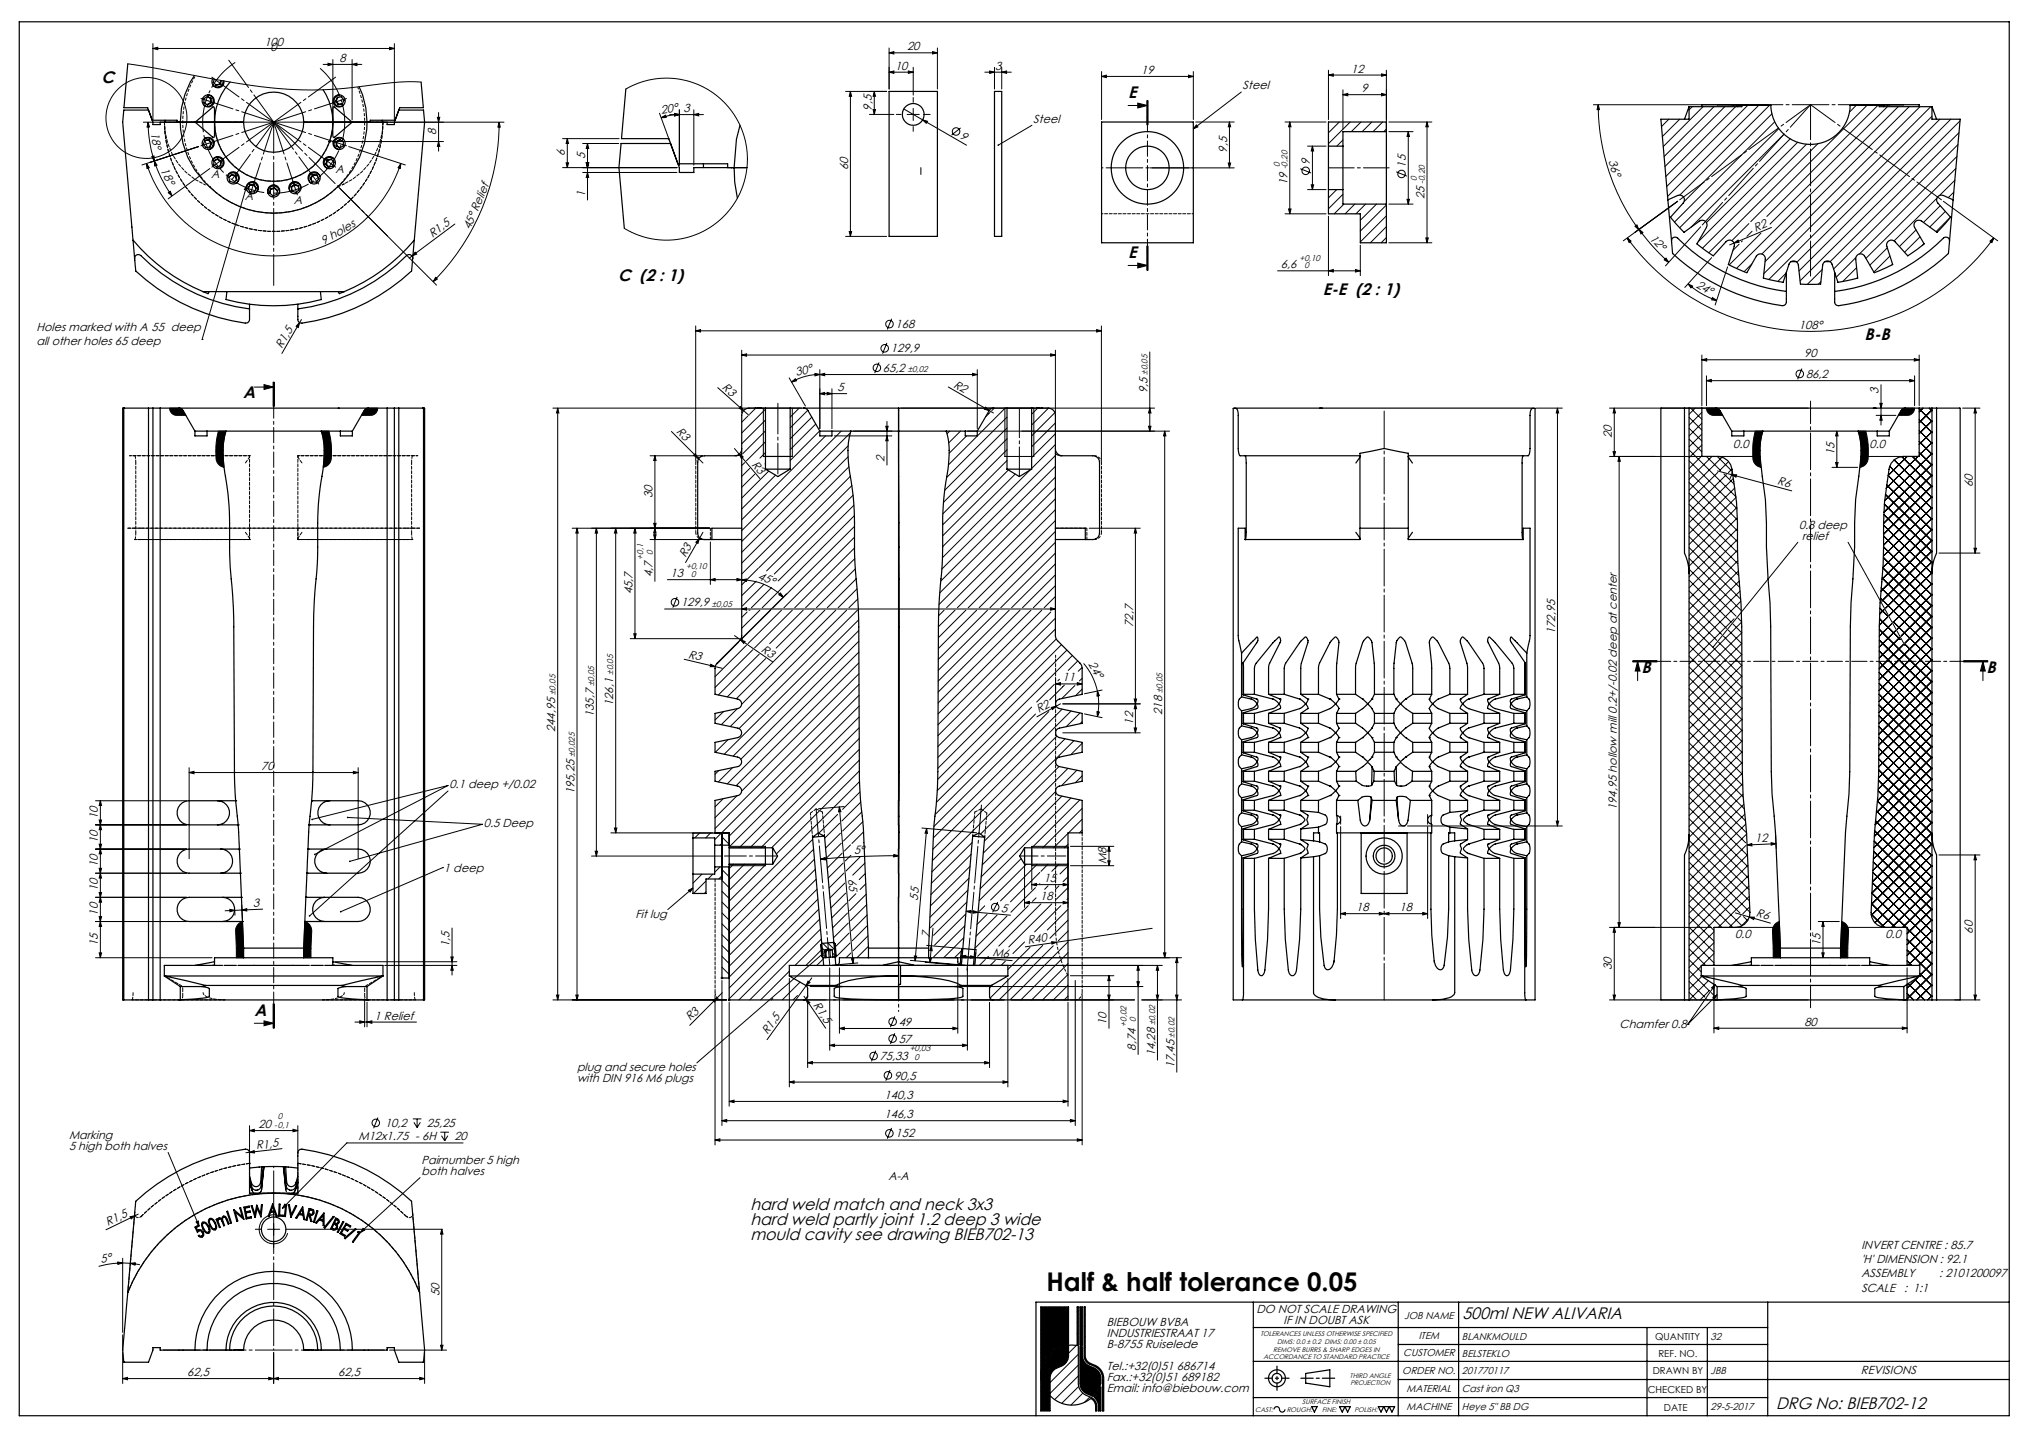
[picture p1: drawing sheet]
<svg xmlns="http://www.w3.org/2000/svg" width="841mm" height="594mm" viewBox="0 0 841 594" stroke-linecap="round" stroke-linejoin="round" font-family="sans-serif">
<defs><g id="words">
<text font-size="10.7" x="433.3" y="534.2">Half &amp; half tolerance 0.05</text>
<g font-size="6.9">
<text x="42" y="34.3">C</text>
<text x="467.1" y="40.6">E</text>
<text x="467.1" y="106.8">E</text>
<text x="255.9" y="116.3">C (2 : 1)</text>
<text x="547.8" y="121.9">E-E (2 : 1)</text>
<text x="772" y="140.9">B-B</text>
<text x="100.7" y="164.9">A</text>
<text x="679.7" y="278.7">B</text>
<text x="822.6" y="278.7">B</text>
<text x="105.3" y="420.5">A</text>
<text x="310.7" y="500.7">hard weld match and neck 3x3</text>
<text x="310.7" y="507.1">hard weld partly joint 1.2 deep 3 wide</text>
<text x="310.7" y="513.5">mould cavity see drawing BIEB702-13</text>
<text x="605.6" y="545.9">500ml NEW ALIVARIA</text>
<text x="735.5" y="583.3">DRG No: BIEB702-12</text>
</g>
<g font-size="4.8">
<text x="109.5" y="19">100</text>
<text x="112" y="21">0</text>
<text x="375.6" y="20.8">20</text>
<text x="140.5" y="25.6">8</text>
<text x="370.6" y="28.8">10</text>
<text x="412.1" y="28.8">3</text>
<text x="472.6" y="30.6">19</text>
<text x="559.5" y="30">12</text>
<text x="514.6" y="37">Steel</text>
<text x="563.8" y="38.1">9</text>
<text x="273.9" y="47.4" transform="rotate(-10 273.9 47.4)">20°</text>
<text x="283" y="46.4">3</text>
<text x="361" y="45.8" transform="rotate(-90 361 45.8)">9,5</text>
<text x="427.9" y="50.8">Steel</text>
<text x="62.4" y="55.1" transform="rotate(81 62.4 55.1)">18°</text>
<text x="180.6" y="55.9" transform="rotate(-90 180.6 55.9)">8</text>
<text x="397.2" y="57.2" transform="rotate(30 397.2 57.2)">9</text>
<text x="233.9" y="64.7" transform="rotate(-90 233.9 64.7)">6</text>
<text x="242.3" y="65.7" transform="rotate(-90 242.3 65.7)">5</text>
<text x="508.1" y="63.2" transform="rotate(-90 508.1 63.2)">9,5</text>
<text x="66.3" y="70.6" transform="rotate(63 66.3 70.6)">18°</text>
<text x="138.9" y="71.6">A</text>
<text x="351.2" y="70.4" transform="rotate(-90 351.2 70.4)">60</text>
<text x="542.4" y="68.1" transform="rotate(-90 542.4 68.1)">9</text>
<text x="582.1" y="69.4" transform="rotate(-90 582.1 69.4)">15</text>
<text x="666" y="66.8" transform="rotate(72 666 66.8)">36°</text>
<text x="87.5" y="73.5">A</text>
<text x="533.1" y="76.5" transform="rotate(-90 533.1 76.5)">19</text>
<text x="101.3" y="82.9">A</text>
<text x="242.3" y="81.5" transform="rotate(-90 242.3 81.5)">1</text>
<text x="589.9" y="82.5" transform="rotate(-90 589.9 82.5)">25</text>
<text x="121.7" y="84.3">A</text>
<text x="194.7" y="95.4" transform="rotate(-67 194.7 95.4)">45° Relief</text>
<text x="727" y="95.8" transform="rotate(-23 727 95.8)">R2</text>
<text x="134" y="101.4" transform="rotate(-30 134 101.4)">9 holes</text>
<text x="179.1" y="98.4" transform="rotate(-37 179.1 98.4)">R1,5</text>
<text x="682.9" y="98.8" transform="rotate(48 682.9 98.8)">12°</text>
<text x="530.3" y="111.1">6,6</text>
<text x="702" y="118.9" transform="rotate(30 702 118.9)">24°</text>
<text x="15" y="137.1">Holes marked with A 55 deep</text>
<text x="370.8" y="135.9">168</text>
<text x="744.9" y="136.1">108°</text>
<text x="15.1" y="142.8">all other holes 65 deep</text>
<text x="116.7" y="144.4" transform="rotate(-60 116.7 144.4)">R1,5</text>
<text x="368.9" y="145.9">129,9</text>
<text x="747.1" y="147.9">90</text>
<text x="329.8" y="155.7" transform="rotate(-15 329.8 155.7)">30°</text>
<text x="365.6" y="154">65,2</text>
<text x="298.8" y="160.6" transform="rotate(42 298.8 160.6)">R3</text>
<text x="346.8" y="161.9">5</text>
<text x="394.6" y="160.1" transform="rotate(30 394.6 160.1)">R2</text>
<text x="747.8" y="156.5">86,2</text>
<text x="475.1" y="162.8" transform="rotate(-90 475.1 162.8)">9,5</text>
<text x="777.9" y="163.1" transform="rotate(-90 777.9 163.1)">3</text>
<text x="279.9" y="179" transform="rotate(45 279.9 179)">R3</text>
<text x="667.5" y="181.5" transform="rotate(-90 667.5 181.5)">20</text>
<text x="717.7" y="185.4">0.0</text>
<text x="774.1" y="185.4">0.0</text>
<text x="366.3" y="191.2" transform="rotate(-90 366.3 191.2)">2</text>
<text x="759.6" y="188.5" transform="rotate(-90 759.6 188.5)">15</text>
<text x="311" y="192.3" transform="rotate(50 311 192.3)">R3</text>
<text x="735.7" y="200.5" transform="rotate(15 735.7 200.5)">R6</text>
<text x="816.9" y="201.5" transform="rotate(-90 816.9 201.5)">60</text>
<text x="270.2" y="206.2" transform="rotate(-90 270.2 206.2)">30</text>
<text x="745" y="218.9">0.8 deep</text>
<text x="746.3" y="223.4">relief</text>
<text x="283.9" y="231" transform="rotate(-60 283.9 231)">R3</text>
<text x="270.2" y="239" transform="rotate(-90 270.2 239)">4,7</text>
<text x="277.7" y="238.9">13</text>
<text x="313.6" y="239.6" transform="rotate(23 313.6 239.6)">45°</text>
<text x="261.9" y="246" transform="rotate(-90 261.9 246)">45,7</text>
<text x="282" y="251">129,9</text>
<text x="469.2" y="259.5" transform="rotate(-90 469.2 259.5)">72,7</text>
<text x="643.9" y="262.5" transform="rotate(-90 643.9 262.5)">172,95</text>
<text x="314.9" y="269.3" transform="rotate(35 314.9 269.3)">R3</text>
<text x="284.8" y="272.3" transform="rotate(13 284.8 272.3)">R3</text>
<text x="450.6" y="274.9" transform="rotate(60 450.6 274.9)">24°</text>
<text x="440" y="282.1">11</text>
<text x="253.9" y="292.3" transform="rotate(-90 253.9 292.3)">126,1</text>
<text x="245.9" y="296.8" transform="rotate(-90 245.9 296.8)">135,7</text>
<text x="430.1" y="295.3" transform="rotate(-29 430.1 295.3)">R2</text>
<text x="469.2" y="299.9" transform="rotate(-90 469.2 299.9)">12</text>
<text x="481.3" y="295.9" transform="rotate(-90 481.3 295.9)">218</text>
<text x="229.9" y="303.1" transform="rotate(-90 229.9 303.1)">244,95</text>
<text x="108.2" y="318.8">70</text>
<text x="186.1" y="326.3">0.1 deep +/0.02</text>
<text x="237.9" y="328.8" transform="rotate(-90 237.9 328.8)">195,25</text>
<text x="669.5" y="335.4" transform="rotate(-90 669.5 335.4)">194,95 hollow mill 0.2+/-0.02 deep at center</text>
<text x="40.6" y="339" transform="rotate(-90 40.6 339)">10</text>
<text x="200.3" y="342.4">0.5 Deep</text>
<text x="40.6" y="349" transform="rotate(-90 40.6 349)">10</text>
<text x="353.6" y="353.6" transform="rotate(-2 353.6 353.6)">5°</text>
<text x="726.8" y="348.6" transform="rotate(-2 726.8 348.6)">12</text>
<text x="40.6" y="359" transform="rotate(-90 40.6 359)">10</text>
<text x="458.2" y="357.8" transform="rotate(-90 458.2 357.8)">M8</text>
<text x="183.8" y="360.9">1 deep</text>
<text x="351.2" y="363.7" transform="rotate(85 351.2 363.7)">65</text>
<text x="432.2" y="365.2">15</text>
<text x="40.6" y="369" transform="rotate(-90 40.6 369)">10</text>
<text x="104.9" y="375.5" transform="rotate(-2 104.9 375.5)">3</text>
<text x="380.1" y="372.8" transform="rotate(-85 380.1 372.8)">55</text>
<text x="414.5" y="377.5" transform="rotate(5 414.5 377.5)">5</text>
<text x="430.7" y="372.6">18</text>
<text x="561.6" y="377.2">18</text>
<text x="579.6" y="377.2">18</text>
<text x="40.6" y="379" transform="rotate(-90 40.6 379)">10</text>
<text x="263.1" y="380">Fit lug</text>
<text x="727" y="379.3" transform="rotate(16 727 379.3)">R6</text>
<text x="385" y="388.2" transform="rotate(-85 385 388.2)">7</text>
<text x="718.5" y="388.1">0.0</text>
<text x="780.7" y="388.1">0.0</text>
<text x="816.9" y="386.5" transform="rotate(-90 816.9 386.5)">60</text>
<text x="40.6" y="391.5" transform="rotate(-90 40.6 391.5)">15</text>
<text x="186.2" y="392.1" transform="rotate(-90 186.2 392.1)">1,5</text>
<text x="411" y="395.9" transform="rotate(5 411 395.9)">M6</text>
<text x="425.7" y="390.7" transform="rotate(-8 425.7 390.7)">R40</text>
<text x="753.9" y="391.5" transform="rotate(-90 753.9 391.5)">15</text>
<text x="667.5" y="401.4" transform="rotate(-90 667.5 401.4)">30</text>
<text x="336.6" y="416.1" transform="rotate(56 336.6 416.1)">R1,5</text>
<text x="155.1" y="422">1 Relief</text>
<text x="285.8" y="422.8" transform="rotate(-45 285.8 422.8)">R3</text>
<text x="372.2" y="424.7">49</text>
<text x="458.2" y="424.3" transform="rotate(-90 458.2 424.3)">10</text>
<text x="670.6" y="425.6">Chamfer 0.8</text>
<text x="747.2" y="424.6">80</text>
<text x="317.8" y="428.4" transform="rotate(-54 317.8 428.4)">R1,5</text>
<text x="372.2" y="431.7">57</text>
<text x="470.3" y="434.9" transform="rotate(-90 470.3 434.9)">8,74</text>
<text x="478.3" y="437.2" transform="rotate(-90 478.3 437.2)">14,28</text>
<text x="239" y="443.4">plug and secure holes</text>
<text x="364.3" y="438.9">75,33</text>
<text x="486.3" y="442.2" transform="rotate(-90 486.3 442.2)">17,45</text>
<text x="239" y="447.8">with DIN 916 M6 plugs</text>
<text x="370.2" y="446.9">90,5</text>
<text x="366.3" y="454.9">140,3</text>
<text x="107.1" y="466.9">20</text>
<text x="159.4" y="466.6">10,2</text>
<text x="176.7" y="466.6">25,25</text>
<text x="366.3" y="462.9">146,3</text>
<text x="28.6" y="471.6">Marking</text>
<text x="148.4" y="472.1">M12x1.75 - 6H</text>
<text x="188.2" y="472.1">20</text>
<text x="370.9" y="470.8">152</text>
<text x="28.6" y="476">5 high both halves</text>
<text x="106.2" y="475.7" transform="rotate(-6 106.2 475.7)">R1,5</text>
<text x="174.6" y="482">Pairnumber 5 high</text>
<text x="174.6" y="486.5">both halves</text>
<text x="367.9" y="488.5">A-A</text>
<text x="44.7" y="507.7" transform="rotate(-26 44.7 507.7)">R1,5</text>
<text x="770.8" y="517.2">INVERT CENTRE : 85.7</text>
<text x="41.9" y="522.8" transform="rotate(-10 41.9 522.8)">5°</text>
<text x="770.8" y="523">'H' DIMENSION : 92.1</text>
<text x="770.8" y="528.7">ASSEMBLY</text>
<text x="803" y="528.7">: 2101200097</text>
<text x="181.9" y="536.4" transform="rotate(-90 181.9 536.4)">50</text>
<text x="770.8" y="534.9">SCALE</text>
<text x="788.4" y="534.9">: 1:1</text>
<text x="520.2" y="543.6">DO NOT SCALE DRAWING</text>
<text x="458.3" y="548.9">BIEBOUW BVBA</text>
<text x="531.5" y="548.1">IF IN DOUBT ASK</text>
<text x="458.3" y="553.5">INDUSTRIESTRAAT 17</text>
<text x="458.3" y="558">B-8755 Ruiselede</text>
<text x="77.6" y="569.6">62,5</text>
<text x="140.1" y="569.6">62,5</text>
<text x="458.3" y="567">Tel.:+32(0)51 686714</text>
<text x="770.6" y="568.7">REVISIONS</text>
<text x="458.3" y="571.6">Fax.:+32(0)51 689182</text>
<text x="458.3" y="576.1">Email: info@biebouw.com</text>
</g>
<g font-size="4.1">
<text x="581.4" y="546">JOB NAME</text>
<text x="587.5" y="554.4">ITEM</text>
<text x="605.3" y="554.7">BLANKMOULD</text>
<text x="708.4" y="554.8">32</text>
<text x="581.1" y="561.3">CUSTOMER</text>
<text x="605.3" y="561.6">BELSTEKLO</text>
<text x="580.7" y="568.8">ORDER NO.</text>
<text x="605.3" y="568.7">201770117</text>
<text x="708.3" y="568.7">JBB</text>
<text x="582.4" y="576.4">MATERIAL</text>
<text x="605.3" y="576.4">Cast iron Q3</text>
<text x="582.4" y="583.9">MACHINE</text>
<text x="605.3" y="583.8">Heye 5&quot; BB DG</text>
<text x="708.3" y="583.9">29-5-2017</text>
</g>
<g font-size="4">
<text x="685.4" y="554.8">QUANTITY</text>
<text x="686.7" y="561.6">REF. NO.</text>
<text x="684.4" y="568.7">DRAWN BY</text>
<text x="682.3" y="576.6">CHECKED BY</text>
<text x="689" y="583.9">DATE</text>
</g>
<g font-size="3.5">
<text x="529.9" y="68.9" transform="rotate(-90 529.9 68.9)">0</text>
<text x="533.1" y="70" transform="rotate(-90 533.1 70)">-0,20</text>
<text x="586.7" y="74.9" transform="rotate(-90 586.7 74.9)">0</text>
<text x="590" y="76" transform="rotate(-90 590 76)">-0,20</text>
<text x="538.1" y="107.9">+0,10</text>
<text x="540.1" y="111.1">0</text>
<text x="375.9" y="154.1">±0,02</text>
<text x="475.2" y="155.2" transform="rotate(-90 475.2 155.2)">±0,05</text>
<text x="266.4" y="231.7" transform="rotate(-90 266.4 231.7)">+0,1</text>
<text x="270.3" y="229.7" transform="rotate(-90 270.3 229.7)">0</text>
<text x="284.1" y="235.7">+0,10</text>
<text x="286.1" y="239">0</text>
<text x="294.8" y="251.1">±0,05</text>
<text x="254" y="279.4" transform="rotate(-90 254 279.4)">±0,05</text>
<text x="230" y="287.7" transform="rotate(-90 230 287.7)">±0,05</text>
<text x="246" y="284.1" transform="rotate(-90 246 284.1)">±0,05</text>
<text x="481.4" y="286.9" transform="rotate(-90 481.4 286.9)">±0,05</text>
<text x="238" y="313.4" transform="rotate(-90 238 313.4)">±0,025</text>
<text x="466.5" y="424.9" transform="rotate(-90 466.5 424.9)">+0,02</text>
<text x="470.4" y="422.9" transform="rotate(-90 470.4 422.9)">0</text>
<text x="478.4" y="424.5" transform="rotate(-90 478.4 424.5)">±0,02</text>
<text x="486.4" y="429.5" transform="rotate(-90 486.4 429.5)">±0,02</text>
<text x="376.7" y="435">+0,03</text>
<text x="378.7" y="439">0</text>
<text x="113.5" y="467">-0,1</text>
<text x="115.1" y="463.1">0</text>
</g>
<g font-size="2.8">
<text x="522" y="553.1">TOLERANCES UNLESS OTHERWISE SPECIFIED</text>
<text x="528.8" y="556.1">DIMS: 0.0 ± 0.2 DIMS: 0.00 ± 0.05</text>
<text x="523.2" y="562.5">ACCORDANCE TO STANDARD PRACTICE</text>
<text x="527.2" y="559.5">REMOVE BURRS &amp; SHARP EDGES IN</text>
<text x="559" y="570.5">THIRD ANGLE</text>
<text x="559.2" y="573.5">PROJECTION</text>
<text x="539.3" y="581.4">SURFACE FINISH</text>
<text x="519.7" y="584.3">CAST:</text>
<text x="532.8" y="584.3">ROUGH:</text>
<text x="547.5" y="584.3">FINE:</text>
<text x="560.8" y="584.3">POLISH:</text>
</g>
</g></defs>
<g fill="none" stroke="#000" stroke-width=".41">
<path d="M63.3 18.1v31.5M161.3 19.6l2 .5-2 .5zM163.3 18.1v31.5M368.2 19.9v17M388.2 19.9v17M52.9 26.4l11.8 1.9 34.6 6.3 9.4 1.4 10.8 1 7.9 .2 10-.2 27-3h10M63.3 20.1l2-.5v1zM63.3 20.1h100M133.8 26.7h16M135.8 26.2l2 .5-2 .5zM137.8 24.7v24.9M145.8 26.7l2-.5v1z"/>
<path d="M145.8 24.7v24.9M259.2 36.9l4.5-2.3 4.4-1.3 5-.9 3.8-.1 4.2 .4 4.5 1.1 3.7 1.3 3.8 1.9 3.6 2.5 3.8 3.5 4.4 6 2.2 4.4 1.4 4.4 .7 3.7 .3 5.1-.4 4.6-1 4.3-1.6 4.2-1.7 3.4-2.6 3.7-3.2 3.5-3.4 2.8-3.5 2.2-3.4 1.6-4.3 1.4-5.2 1-4.4 .1-4.9-.5-4-1-4.2-1.7-3.2-1.7M350.1 37.8h17M352.1 37.8l.5 2.1h-1zM352.1 37.8v60.1M362 37.8v9.6M362 37.8l.5 2.1h-1zM368.2 29.9l1.9-.5v1zM368.2 29.9h9.9M368.2 21.9l1.9-.5v1zM368.2 21.9h20M376.1 29.4l2 .5-2 .5z"/>
<path d="M378.1 27.9v11.5M386.2 21.4l2 .5-2 .5zM407.8 29.9h11M409.8 29.4l2 .5-2 .5zM411.8 27.9v9M414.8 29.9l2-.5v1zM414.8 27.9v9M456.1 31.6l2-.5v1zM456.1 29.6v19.9M456.1 31.6h38M492.1 31.1l2 .5-2 .5zM494.1 29.6v19.9"/>
<path d="M514 38.1l-19.9 15.2M550.1 31.1l2-.5v1zM550.1 29.1v20.4M550.1 31.1h24M556.1 39.2l2-.5v1zM556.1 37.2v16.3M556.1 39.2h18M572.1 30.6l2 .5-2 .5zM572.1 38.7l2 .5-2 .5zM574.1 29.1v24.4M59.3 50.6h21.3M61.3 50.6l.6 2h-1z"/>
<path d="M61.3 50.6a51.8 51.8 0 0 0 2.6 16M136 58.6h1M136.1 58.2l.7 .7M136.5 58.1v1M136.8 58.2l-.7 .7M137.5 58.6h46.1M145.8 50.6h62.9M181.1 48.6h1l-.5 2zM181.6 58.6l.5 2h-1zM181.6 46.6v16M206.7 50.6l.5 2h-1zM206.7 50.6a93.3 93.3 0 0 1-27.3 66"/>
<path d="M232.9 57.4h23.5M234.9 57.4v12M234.9 57.4l.5 2h-1zM241.3 59.4h14.9M243.3 59.4l.5 2h-1.1zM243.3 59.4v23.4M273.1 46.9l4.2 11.5M273.8 48.7l1.8-1 .2 .9zM277.3 47.4h14M279.3 46.9l2 .5-2 .6zM281.3 47.4l-3.5 .3-4 1M281.3 45.4v23"/>
<path d="M287.3 47.4l2-.5v1.1zM287.3 45.5v22.9M360 47.4h10.1M361.5 45.4h1l-.5 2zM371.2 47.4h1.9M374.3 45.1l25.9 15M375.6 47.4h5M378.1 40.4v2M378.1 44.9v5M378.1 52.4v2M382.1 49.6l1.9 .6-.5 .8zM383.2 47.4h2"/>
<path d="M397.8 52.9l-3.8 3M427.3 51.9l-13.9 8.2M467.1 43.7h8M471.1 42.7l4 1-4 1zM474.9 41.7v10M475.1 41.7v10M475.4 41.7v10M495.1 50.5h16M495.4 51.7l.6 .8-1.9 .8zM509.1 50.5l.5 2h-1zM509.1 50.5v19M532.1 50.5h17"/>
<path d="M534.1 50.5v38M534.1 50.5l.5 2h-1zM554.6 50.5l-4.5 4.5M556.1 58l-2.6 2.5M559.1 50.5l-9 9M563.6 50.5l-4.1 4M568 50.5l-3.9 4M572.5 50.5l-4 4M574.1 53.4l-1.1 1.1M575.1 50.5h17.8M575.1 54.5h10M583.1 54.5l.5 2h-1z"/>
<path d="M583.1 54.5v30M590.9 50.5l.5 2h-1zM590.9 50.5v50M659.8 43.3h60.7M661.8 43.3l.5 2.1h-1zM661.8 43.3a88.1 88.1 0 0 0 16.8 51.7M691 49.3l-3 3.1M695.5 49.3l-7.2 7.2M700.7 44.2l-1.3 1.3M705.2 44.2l-16.5 16.5M709.7 44.2l-20.6 20.6M714.2 44.2l-24.8 24.7"/>
<path d="M718.7 44.2l-28.9 28.9M723.7 43.6l-33.5 33.6M728.2 43.6l-37.7 37.7M732.7 43.6l-37.1 37.1M733.7 47.1l-36.3 36.3M734.9 50.4l-41.5 41.5M736.6 53.2l-41.1 41.1M738.7 55.6l-38.5 38.4M741.3 57.5l-34.7 34.6M744.4 58.9l-41.2 41.2M748 59.7l-43 43.1M752.7 59.5l-45.1 45.2"/>
<path d="M768.6 43.6l-2.7 2.8M773.1 43.6l-48.1 48.2M777.6 43.6l-46 46M781.5 44.2l-48.6 48.6M786 44.2l-66.9 66.9M790.5 44.2l-61 61M795 44.2l-64.1 64.1M799.5 44.2l-69.1 69.1M800 48.1l-67.6 67.6M803.3 49.3l-59.2 59.2M807.8 49.3l-62.9 62.9M810.8 59.9l-51.6 51.5"/>
<path d="M811.2 54.9l-53.4 53.4M811.6 50l-66.2 66.3M60.7 67.7l1.1 1.7-.9 .3zM60.7 67.7a55.4 55.4 0 0 0 52.6 38.2 55.4 55.4 0 0 0 52.7-38.2M62.8 64.9l1-.3 .1 2zM63.9 66.6l1.1 1.8-.9 .3zM63.9 66.6a50.8 50.8 0 0 0 7.4 14.5M69.7 79.8l.8-.6 .8 1.9zM82.2 60.7l-23.4 7.6M86.9 69.8l-17.3 12.5M102.2 76.7v2l-1-.3zM102.2 76.7l-18.5 63.8"/>
<path d="M140.7 77.9l40.1 40.1M144.4 60.7l23.5 7.6M166 67.7l-.2 2-.9-.3zM232.9 69.4h47.4M234.4 67.4h1l-.5 2zM241.3 71.4h39M242.7 67.4h1.1l-.5 2zM243.3 71.4l.5 2h-1.1zM476.1 69.5h35M508.6 67.5h1l-.5 2zM538.4 69.8l4.5 1.8M541.4 60.5h7.7"/>
<path d="M541.4 78.5h7.7M543 76.5h.9l-.4 2zM543.5 60.5l.4 2h-.9zM543.5 60.5v18M553.5 78.5l-3.4 3.4M578.1 71.1l4.5 1.8M809 79.5l-2.2 2.3M809.5 74.6l-6.3 6.2M809.9 69.7l-37.2 37.3M810.3 64.8l-40.3 40.3M188.3 92.7l-17.7 13.3M350.1 97.9h17"/>
<path d="M351.6 95.9h1l-.5 2zM532.1 88.5h17M533.6 86.5h1l-.5 2zM550.1 89.5v24.6M556.1 80.4l-6 6M556.5 84.5l-4 4M561 84.5l-4 4M565.5 84.5l-4 4M570 84.5l-6.7 6.7M574.1 84.9l-10.8 10.8M574.1 89.4l-10.8 10.7M574.1 93.8l-6.7 6.7"/>
<path d="M574.1 98.3l-2.2 2.2M575.1 84.5h10M582.6 82.5h1l-.5 2zM590.4 98.5h1l-.5 2zM673.8 98.5l1.6 1.3-.8 .6zM673.8 98.5a93.8 93.8 0 0 0 151.8 0M677 93.7l.8-.6 .8 1.9zM678.7 94.9l1.6 1.3-.8 .6zM678.7 94.9l5.3 6.7 7 7M694.7 83.3l-22.5 16.4M704.2 93.9l-14.6 16.2M721.5 99.7l-.4 .4"/>
<path d="M724.2 92.6l-7.1 7M725.5 95.7l-2.1 2.2M729.2 96.5l-13.2 13.2M733.5 94.1l-15.5 6.5M793.4 95.2l-6.9 6.9M795.1 98l-6.5 6.4M802 82l-17.7 17.7M803.4 85.2l-6.9 6.9M804.7 83.3l22.5 16.4M805.5 87.5l-6.4 6.5M807.6 89.9l-5.9 6M824 99.8l1.6-1.3-.8 1.9z"/>
<path d="M170.6 106l-1.2 .9M171.9 104.4l.6 .8-1.9 .8zM180.4 114.8l.7 .7-1.7 1.1zM467.1 109.9h8M471.1 108.9l4 1-4 1zM474.9 101.9v10M475.1 101.9v10M475.4 101.9v10M529 112.1h34.3M550.1 112.1l2-.5v1zM561.3 111.6l2 .5-2 .5zM563.3 101.5v12.6"/>
<path d="M575.1 100.5h17.8M689.9 106.8l1.1 1.8-1.8-1zM699 117.5l1.9 .9-.7 .8zM699 117.5a34 34 0 0 0 11.8 6.8M708.8 106.6l-11.1 12.4M715.4 110.4l-5.2 15.9M718 100.6l1.7-1.2 .4 .9zM718 100.6l-1.8 .8M720.1 101.1l-2.5 2.5M725.4 109.2l-3.2 3.3M739.6 113.1l-3.4 3.4M754 116.6l-1.1 1"/>
<path d="M754.5 111.6l-6.1 6.1M768.5 106.6l-8.2 8.2M768.8 110.8l-5.7 5.7M769.2 114.9l-.4 .3M781.5 102.6l-7.2 7.2M782.6 106l-6.7 6.6M783.7 109.4l-.3 .3M796.7 100.9l-.8 .7M124.1 133.6l-.6 2-.9-.6zM124.1 133.6l-7.4 12.7M124.8 132.3l-.7 1.3M288.1 136.9l2-.5v1z"/>
<path d="M288.1 134.9v55.7M288.1 136.9h168M369.2 131.9l-1.8 4.5M454.1 136.4l2 .5-2 .5zM456.1 134.9v55.7M709.1 123.2l1.7 1.1-2-.2zM83.7 140.5h.1M109.3 159.2l4 1-4 1zM113.1 158.2v10zM113.3 158.2v10M113.6 158.2v10M307.1 147l2-.5v1z"/>
<path d="M307.1 144.9v26M307.1 147h129.9M326.8 156.4l6.7 11.7M327.8 158.1l1.5-1.3 .5 .8zM337.5 154.6l2 .4-2 .6zM339.5 155a23.3 23.3 0 0 0-11.7 3.1M339.5 155l2-.5v1zM339.5 153v24.4M339.5 155h65.2M364 150l-1.8 4.5M367.2 142l-1.8 4.4M402.7 154.5l2 .5-2 .5z"/>
<path d="M404.7 153v24.4M435 146.5l2 .5-2 .5zM437 144.9v26M476.1 145.7v32.8M704.7 148.9l2-.5v1.1zM704.7 147v21M704.7 148.9h90M706.6 157.6l2-.5v1zM706.6 155.6v12.4M706.6 157.6h86.2M746.1 152.6l-1.7 4.4M778.9 159.3v16.7"/>
<path d="M790.8 157.1l2 .5-2 .5zM792.7 148.4l2 .5-2 .6zM792.8 155.6v12.4M794.7 147v21M70.2 168.9l4.7 .2 .8 .7 1.3 2.1h-3.8a2.95 2.95 0 0 1-3-3zM90.5 178.5h3.1a35.9 35.9 0 0 0-.8 15 4.4 4.4 0 0 1-3.4-5.4l.1-4.9zM105.3 160.2h8M133.1 178.5h3.1a26.1 26.1 0 0 1 .5 12.8l-1.3 1.5-1.6 .7a34.4 34.4 0 0 0-.7-15zM151.1 169.6l1.4-.7h3.9a2.95 2.95 0 0 1-3 3h-3.7zM229 168.9h102.9M230.9 168.9l.5 2h-1zM230.9 168.9v245"/>
<path d="M278 178.6l13.1 13.1M297.2 160.5l12.9 11.4M306.7 168.3l1.2 1.7-1.8-1zM309.7 172.2l-2.6 2.6M312.8 169l-2.4 2.5M316.1 168.9v20M317 169.4l-9.9 9.8M317 173.9l-9.9 9.8M317 178.4l-9.4 9.4M328.1 168.9v20M330.9 168.9l-3.7 3.8M334.5 169.8l-7.3 7.4"/>
<path d="M336.2 172.7l-9 8.9M337.8 175.5l-10.6 10.6M339.4 178.4l-12.2 12.2M339.5 162.9l2-.5v1zM339.5 162.9h11.1M342.5 162.4l2 .5-2 .5zM344.5 160.9v16.5M348.3 178.5l-41.2 41.2M352.1 179.1l-45 45M353.3 178.5h16M366.8 176.5h1l-.5 2zM367.3 174.4v18.1"/>
<path d="M373.1 168.9h105M392.7 160.2l16.9 9.8M393.2 178.5l-1.1 1.1M397.7 178.5l-4.8 4.8M400.7 178.5h83.6M408.1 168.5l1.5 1.5-2-.6zM409.6 170l1.7 .9M409.9 170.7l-1.8 1.9M411.7 168.9l-1 1.1M416.1 168.9v20h12v-20M416.2 168.9l-23.5 23.5M417 172.7l-25 25"/>
<path d="M417 177.2l-25.8 25.7M429.7 168.9l-2.5 2.5M434.2 168.9l-7 7M436.8 170.8l-9.6 9.6M437 175.1l-9.8 9.8M437 179.6l-9.8 9.8M475.6 176.5h1l-.5 2zM476.1 168.9l.5 2h-1zM482.3 178.5v217.9M482.3 178.5l.5 1.9h-1zM636.1 168.9h10.8M644.9 168.9v173"/>
<path d="M644.9 168.9l.5 2h-1zM666.5 168.9h82.2M668.4 168.9v20M668.4 168.9l.5 2h-1zM699.4 177.3l5.3 5.3M699.4 172.7l5.3 5.3M700.1 168.9l4.6 4.7M702 168.9l-2.6 2.6M704.6 168.9l.1 .2M704.7 170.7l-5.3 5.3M704.7 175.2l-5.3 5.3M704.7 179.7l-5.3 5.3"/>
<path d="M706.6 168.9a3 3 0 0 0 3 3h3.8l-1.5-2.3-1.4-.7M726.8 178.5h3.2a35.1 35.1 0 0 0-.8 15 4.4 4.4 0 0 1-3.4-5.4l.1-4.9zM760.6 178.5l.5 1.9h-1zM760.6 178.5v15M769.4 178.5h3.2a26.1 26.1 0 0 1 .5 12.8l-1 1.3-1.8 .9a35.1 35.1 0 0 0-.9-15zM776.9 171.9h8.2M778.4 167h1l-.5 1.9zM778.9 171.9l.5 2h-1zM787.6 169.5l1.4-.6h3.8a3 3 0 0 1-3 3h-3.7zM794.7 178.3l5.3 5.2M794.7 173.8l5.3 5.3M794.7 169.3l5.3 5.2"/>
<path d="M796.3 168.9l-1.6 1.6M798.9 168.9l1.1 1.2M800 169.7l-5.3 5.3M800 174.2l-5.3 5.3M800 178.7l-5.3 5.3M812.7 168.9h7.2M817.9 168.9l.5 2h-1zM817.9 168.9v60M269.2 188.7h21.5M271.2 188.7v51.9M271.2 188.7l.5 1.9h-1zM287.2 188.5l.7-.7 1.1 1.7z"/>
<path d="M304.1 185.7l10.5 12.4M306.1 188l1.6 1.2-.7 .6zM307.1 185.7a3 3 0 0 1-3 3M308.4 191.5l-1.3 1.2M310.4 193.9l-3.3 3.3M312.5 196.3l-5.4 5.4M317 182.9l-7.9 7.8M317 187.4l-2.3 2.2M317 191.8l-.2 .3M318.3 195l-11.2 11.2M321.1 196.7l-14 14M341.8 180.4l-34.7 34.8"/>
<path d="M345.5 180.4h23.8M351.2 184.6l-44.1 44M351.2 189.1l-44.1 44M351.5 193.2l-44.4 44.4M352.1 197.2l-37.8 37.8M367.3 180.4l.5 2h-1zM400.2 180.4l-7.2 7.2M417 181.6l-26.3 26.4M417 186.2l-26.6 26.5M417 190.6l-26.7 26.7M417.5 194.5l-27.2 27.3M420.4 196.2l-30.1 30.1"/>
<path d="M426.4 194.7l-36.1 36.1M437 188.6l-47 47M437 193l-47.4 47.5M437 197.5l-47.9 47.9M437 184l-9.8 9.9M437 185.7a3.1 3.1 0 0 0 3 3M666.5 188.9h43.7M667.9 187h1l-.5 1.9zM670.5 188.9v195M670.5 188.9l.4 2.1h-.9zM699.4 199.7l20.1 20M699.4 195.2l20.1 20.1"/>
<path d="M699.4 190.7l19.9 19.9M699.4 186.2l19.5 19.5M699.4 181.7l5.3 5.3M704.7 184.2l-5.3 5.3M704.7 188.7l-5.3 5.3M706.6 188.9l5.8 5.9M708.9 188.9l-9.5 9.5M711.1 188.9l6.2 6.2M711.2 188.9h17.6M711.2 194.9l5.8 1.6M711.3 195.5l-11.9 11.9M713.1 189.3l-13.7 13.6"/>
<path d="M713.8 196.2l4.3 4.2M714.9 196.5l-15.5 15.4M715.8 191.1l-3.6 3.6M717 196.5h2.1l-.3 1zM717 196.5l24.9 6.7M717.2 194.2l-1.5 1.4M717.2 195.3l-.5 2-.5 1M717.7 198.1l-18.3 18.3M758.6 193.5h10.6M760.1 191.4h1l-.5 2.1zM770.6 188.9h24.1M781.9 196.9l18.1 18.1"/>
<path d="M782.5 193l17.5 17.5M784.3 190.4l15.7 15.6M787.5 189l12.5 12.5M789.7 188.9l-7.8 7.9M791.9 188.9l8.1 8.1M794.2 188.9l-13.2 13.2M794.7 187.2l5.3 5.3M794.7 182.7l5.3 5.3M800 183.2l-5.3 5.2M800 187.7l-19.6 19.5M800 192.2l-19.9 19.9M800 196.6l-20 20.1"/>
<path d="M236.9 218.6h56.9M238.9 218.6l.5 2.1h-1zM238.9 218.6v195.3M246.9 218.6v135.8M246.9 218.6l.5 2.1h-.9zM255 218.6v126.2M255 218.6l.4 2.1h-1zM262.9 218.6l.5 2.1h-1zM262.9 218.6v45.8M270.7 216.6h1l-.5 2zM271.2 218.6l.5 2.1h-1zM352.7 201l-35.3 35.3"/>
<path d="M353.2 205l-32.6 32.6M353.6 209.1l-31.4 31.4M353.8 213.4l-38.2 38.2M353.8 217.9l-33.7 33.7M437 202l-48.2 48.2M437 206.5l-45 45.1M437 211l-40.5 40.6M437 215.5l-36.1 36.1M437 220l-31.6 31.6M451 218.6h21.2M470.1 218.6l.5 2.1h-.9zM470.1 218.6v84.7"/>
<path d="M699.4 217.7l20.5 20.5M699.4 213.2l20.2 20.2M699.4 208.7l20.1 20M699.4 204.2l20.1 20M718.4 202l-19 18.9M718.9 205.9l-19.5 19.5M719.2 210l-19.8 19.9M719.4 214.3l-20 20M719.5 218.8l-20.1 20.1M780 217.4l20 20M780 213l20 19.9M780.3 208.7l19.7 19.8"/>
<path d="M780.7 204.6l19.3 19.3M781.3 200.7l18.7 18.8M800 201.1l-20 20M800 205.6l-20 20.1M800 210.1l-20.1 20.1M800 214.6l-20.3 20.3M800 219.1l-20.7 20.7M269.2 223.3h24.6M270.7 221.4h1l-.5 1.9zM276.3 240h30.8M289.6 222.9l-.6 2-.9-.5zM289.6 222.9l-5.7 10"/>
<path d="M291.1 220.3l-1.5 2.6M294.1 240l2-.5v.9zM294.1 224.4v17.5M305.2 239.5l1.9 .5-1.9 .4zM314 235.3l-6.9 6.8M353.8 222.3l-29.2 29.3M353.8 226.8l-24.7 24.8M353.9 231.2l-20.3 20.4M354.2 235.5l-16.1 16.1M354.5 239.6l-11.9 12M437 228.9l-22.6 22.7M437 233.4l-18.1 18.2"/>
<path d="M437 224.5l-27.1 27.1M437 237.9l-13.6 13.7M699.4 235.6l19.5 19.5M699.4 231.1l21.5 21.5M699.4 226.7l21.4 21.3M699.4 222.1l21 21.1M719.5 223.3l-20.1 20M719.5 227.8l-20.1 20M719.6 232.2l-20.2 20.1M719.8 236.4l-20.4 20.4M744.5 224.5l-35.1 43.4M765.2 224.5l23.5 42.4"/>
<path d="M779.4 239.2l20.6 20.7M779.7 235.1l20.3 20.3M779.9 230.8l20.1 20.1M780 226.4l20 20M780 221.9l20 20M800 223.6l-21.1 21.1M800 228.1l-20.7 20.7M800 232.5l-19.1 19.2M800 237.1l-17.5 17.5M802.9 228.9h17M817.4 226.9h1l-.5 2zM275.2 252.1h161.8"/>
<path d="M280.4 247.1l-1.8 4.4M307.1 252.1l2-.5v1zM307.1 240.1l2-.4v1zM307.1 240.1a24.4 24.4 0 0 1 17.2 7.1M309.4 253.3l-2.3 2.3M310.1 252.6h.1M313.2 240.6l-6.1 6M314.6 252.6l-7.5 7.5M316.3 241.9l-8.9 8.9M319.1 252.6l-11.4 11.4M319.5 243.2l-8.4 8.4M323.2 245.5l1.1 1.7-1.8-1z"/>
<path d="M323.6 252.6l-13.8 13.8M325.7 245.8l-18.9 18.9M328.1 252.6l-15.6 15.6M332.6 252.6l-13.9 13.8M337.1 252.6l-15.7 15.7M341.6 252.6l-36.7 36.7M346.1 252.6l-39 39M350.6 252.6l-48.2 48.1M354.9 243.7l-7.8 7.9M355 252.6l-49 49M355.2 247.9l-3.7 3.7M355.6 256.6l-55.7 55.6"/>
<path d="M390.9 252.6l-2.2 2.3M395.5 252.6l-6.9 6.8M399.9 252.6l-11.3 11.3M404.4 252.6l-15.9 15.9M408.9 252.6l-20.4 20.4M413.4 252.6l-24.9 24.9M417.9 252.6l-29.4 29.4M422.4 252.6l-33.9 33.9M426.9 252.6l-38.5 38.4M431.4 252.6l-43 42.9M435 251.6l2 .5-2 .5zM435.1 253.3l-46.7 46.7"/>
<path d="M437 242.4l-9.1 9.2M437 246.9l-4.6 4.7M437 255.9l-48.6 48.6M699.4 258.1l21.9 21.9M699.4 253.6l11.5 11.5M699.4 249.1l13.5 13.5M699.4 244.6l15.5 15.5M699.4 240.1l17.5 17.5M717.6 258.3l3.6 3.6-21.8 21.8M718 256.1l-18.6 18.7M719.6 255.8l1.6 1.6M720.2 240.6l-20.8 20.7"/>
<path d="M720.5 244.6l-21.1 21.2M720.9 248.8l-21.5 21.5M721.2 257.5l-21.8 21.8M778.3 256.1l8.6 8.6M778.4 251.7l3 3.1M778.5 249.5h.1M778.7 247.5l21.3 21.3M779 243.3l21 21.1M780.1 252.4l-1.8 1.8M781.7 255.3l-3.5 3.5M783.3 258.2l-5.1 5.1M783.9 257.3l16.1 16.1"/>
<path d="M800 241.5l-16 16M800 246l-14.4 14.4M800 250.5l-12.8 12.8M800 255l-11.2 11.2M800 259.5l-21.9 21.9M260.9 264.4h45.2M262.4 262.4h1l-.5 2zM283.3 272.9l12.9 3M294.3 275l1.9 .9-2.1 .1zM296.2 275.9l2.9 .7M304.1 263.1l2.5 1.7M305.9 265.8l-9 9"/>
<path d="M306.6 264.8l1.9 .7-.5 .8zM306.6 264.8l13.3 9.2M306.6 264.4h1M306.8 264l.7 .7M307.1 263.8v1.1M309.1 267.1l-13 13M311.7 269l-15.6 15.6M314.4 270.8l-16.9 16.9M317 272.6l-15.8 15.9M355.6 261l-52 52M355.6 265.5l-48.8 48.8M355.6 269.9l-54.5 54.6"/>
<path d="M355.6 274.4l-50.8 50.9M355.7 278.9l-48.6 48.6M437 260.4l-48.6 48.6M437.4 264.5l-49 49M439.5 266.9l-51.2 51.2M441.8 269.1l-53.5 53.5M444 271.3l-55.9 56M446.3 273.6l-4 3.9M448.1 276.3l-1.6 1.6M448.7 274.6a25.8 25.8 0 0 1 5.7 11.5M676.1 273.8h10M676.1 274h10"/>
<path d="M676.1 273.5h10M678.1 273.8l1 4h-2zM678.1 273.8v8M699.4 276l22 22M699.4 271.6l22 21.9M699.4 267l21.9 22M699.4 262.6l21.9 21.9M711.6 265.8l9.7 9.6M713.6 263.3l7.7 7.6-21.9 21.8M715.6 260.8l5.6 5.6-21.8 21.8M721.3 275.4l-21.9 21.8M721.3 279.8l-21.9 21.9"/>
<path d="M778.1 278.4l21.9 21.9M778.2 274l21.8 21.8M778.2 269.5l21.8 21.8M778.2 265l21.8 21.8M778.2 260.5l21.8 21.8M784.9 261.1l-6.7 6.8M786.5 264l-8.3 8.4M788.1 266.9l-10 10M789 266.8l11 11M800 264l-21.9 21.9M800 268.5l-21.9 21.9M800 273l-21.9 21.9"/>
<path d="M800 277.5l-21.9 21.9M813.1 273.5h10zM813.1 273.8h10M813.1 274h10M821.1 273.8l1 4h-2zM821.1 273.8v8M299.6 294.6l-3.5 3.5M305.3 293.4l-6.6 6.6M355.7 283.3l-59.6 59.7M355.7 287.8l-56.9 57M355.7 292.3l-53.8 53.8M355.7 296.8l-53.8 53.8"/>
<path d="M427.2 292.7l-39.4 39.4M428.8 295.6l-41.6 41.5M434.3 294.6l-47.6 47.5M435.3 292.8l2-.5-1.5 1.4zM436.6 283.3l-7.3 7.3M437.1 283.1l2-.5v1zM437.1 281.1v9.3M437.1 283.1h11M437.3 292.3l-7.9 4.4M438.7 281.2l-.7 .6M439.1 291.4l-1.8 .9M439.8 293.5l-53.3 53.3"/>
<path d="M440.8 283.6l-6.1 6.1M443.5 294.3l-57.2 57.2M445.1 283.8l-5.4 5.4M446.1 282.6l2 .5-2 .5zM447.2 295.1l-5.7 5.7M448.1 285.2l-2.7 2.8M448.1 280.8l-1.1 1M448.1 298.7l-.8 .9M449.1 295.5l7.3 1.6M454.2 294.6l1 .2-.8 1.8zM454.4 286.1l.8 1.8-1 .2zM454.4 286.1l.5 4.5-.5 6"/>
<path d="M456.4 285.6l-7.3 1.6M469.7 289.3h.9l-.5 2.1zM470.1 291.4l.5 2h-.9zM472.2 291.4h-32.1M699.4 298.5l22.1 22M699.4 294l22 22M699.4 289.5l22 22M699.4 285l22 22M699.4 280.5l22 22M721.3 284.3l-21.9 21.9M721.3 288.8l-21.9 21.9M721.4 293.3l-22 21.9"/>
<path d="M721.4 297.7l-22 22M778.1 296.3l21.9 21.9M778.1 291.8l21.9 22M778.1 287.4l21.9 21.9M778.1 282.9l21.9 21.9M800 281.9l-22 22M800 286.4l-22 22M800 290.9l-22 22M800 295.4l-22.1 22.1M800 299.9l-22.1 22.1M78.3 319.8l2-.5v1zM78.3 317.8v37.7"/>
<path d="M78.3 319.8h70M146.3 319.3l2 .5-2 .5zM148.3 317.8v37.7M297.6 319l-1.5 1.5M301.4 306.2l-5.2 5.2M303.3 317.8l-5.9 5.9M355.8 301.2l-49.7 49.7M355.8 305.7l-45.2 45.2M355.8 310.2l-40.8 40.7M355.8 314.7l-36.3 36.2M355.8 319.1l-34.3 34.4M437.6 304.7l-51.5 51.5"/>
<path d="M438.5 317.3l-30.9 30.9M440.1 303.3h32.1M441 305.8l-55.1 55.1M442.2 318.1l-35 35M444.7 306.6l-38.7 38.7M445.9 318.8l-6.3 6.4M448.1 307.7l-4.7 4.7M469.7 301.3h.9l-.5 2zM699.4 316.4l23.4 23.4M699.4 312l22.8 22.8M699.4 307.5l22.4 22.4M699.4 303l22.2 22.1"/>
<path d="M721.4 302.2l-22 22M721.4 306.7l-22 21.9M721.4 315.6l-22 22M721.4 311.1l-22 22M777.9 318.7l22.1 22M778 314.2l22 22M778 309.7l22 22M778 305.3l22 21.9M778 300.8l22 21.9M800 304.4l-22.2 22.2M800 308.9l-22.5 22.5M800 313.4l-23 23"/>
<path d="M800 317.9l-23.6 23.5M39.5 331.5h37.8M41.1 339.4h1l-.5 2zM41.6 331.5v64.9M41.6 331.5l.5 1.9h-1zM129.2 339.2l56.3-14.1-55.1 28.6M144 338.4l55.8 2.8-54.9 15.3M185.5 327.4l-57.3 51.7M299.5 330.6l-3.4 3.4M305.2 329.4l-9.1 9.1M346.9 337.1l-7.9 7.8M347.6 334l.6 2h-1z"/>
<path d="M347.6 334l5.6 64.8M349.6 333.9l-10.7 .9M355.9 323.6l-54 53.9M356.1 327.8l-7.2 7.2M356.4 332l-7.8 7.9M356.8 336.1l-7.9 7.9M437.1 327.7l-30.4 30.3M439.7 329.5l-33.4 33.5M443.4 330.3l-37.5 37.6M447.1 331.1l-19.8 19.8M448.1 321.2l-2.8 2.8M448.1 334.6l-16.3 16.3"/>
<path d="M448.1 339.1l-5.6 5.7M555.1 337.8v3.4M591.1 337.2v4M644.4 339.9h1l-.5 2zM699.4 338.9l24.6 24.6M699.4 334.4l24.4 24.4M699.4 329.9l24.2 24.2M699.4 325.4l23.5 23.5M699.4 321l23.8 23.7M721.5 320.1l-22.1 22M721.5 324.5l-22.1 22.1M721.7 328.7l-22.3 22.4"/>
<path d="M722.1 332.9l-22.7 22.7M722.5 337l-23.1 23.1M776.6 339.8l23.4 23.3M777.1 335.7l22.9 23M777.5 331.6l22.5 22.6M777.7 327.4l22.3 22.3M777.9 323.1l22.1 22.1M800 322.4l-23.9 23.8M800 326.8l-24.1 24.1M800 331.3l-24.3 24.3M800 335.8l-24.5 24.5M39.5 351.5h37.8"/>
<path d="M39.5 341.4h37.8M41.1 359.4h1l-.5 2zM41.1 349.5h1l-.5 2zM41.6 351.5l.5 1.9h-1zM41.6 341.4l.5 2.1h-1zM183.3 359.2h.1M183.3 359.2l-42.2 18.2M244.9 354.4h54M246.5 352.3h.9l-.5 2.1zM252.9 344.8h42.2M254.4 342.8h1l-.4 2zM289.7 344.8l-2 2"/>
<path d="M294.2 344.8l-2 2M298.2 358.8l-2.3 2.3M298.7 344.8l-2.8 2.8M298.9 346.5l3 3M298.9 359.9l3 3M298.9 349.1l-.7 .7M301.8 344.8l.1 .2M301.9 350.9h14.8M301.9 357.7h14.8M301.9 350.3h15M301.9 358.3h15M303.7 357.7l-1.8 1.8"/>
<path d="M308.2 357.7l-6.3 6.4M312.7 357.7l-10.8 10.8M317.2 357.7l-15.3 15.3M336.5 347.4l-34.6 34.6M336.9 351.6l-35 34.9M337.2 355.7l-35.3 35.3M337.6 359.8l-35.7 35.7M339.7 355.6l2-.6 .1 .9zM347.7 340.8l-6.2 6.1M348 344.9l-6.2 6.2M348.4 349l-6.2 6.2M348.7 353.2l-6.1 6.1"/>
<path d="M349.1 357.3l-6.2 6.2M352.2 349.7l-2.5 2.5M352.4 354l-2.4 2.4M356.3 354.5l-5.9 6M357.3 340.1l-8 8M357.6 344.3l-4.8 4.8M357.8 348.6l-.3 .3M358.1 357.3l-5 5M370.1 353.7l2 .5-2 .5zM372.1 354.2l-17.7 .4-14.7 1M381.7 342.8l22.7 1.9M383.7 342.9l-4.8 54.8"/>
<path d="M383.7 342.9l.3 2.1-1-.1zM401.7 358.6l-16.4 16.4M402.1 353.7l-16.6 16.6M402.5 348.8l-16.8 16.8M422.8 355.4l-17.4 17.4M424.3 352v23.6M425 357.7l-14.8 14.9M427.2 358.3h15M429.5 357.7l-15.2 15.2M434 357.7l-2.9 3M438.5 357.7l-3 3M442.2 351.4v24.2"/>
<path d="M442.2 345l-5.9 5.9M442.2 349.5l-1.4 1.4M442.2 358.5l-3.3 3.3M442.2 350.3h-15v17.9M443.2 350.3h18M443.2 358.3h18M448.1 343.6l-1.1 1.2M458.7 356.3h1l-.5 2zM459.2 350.3l.5 2h-1zM459.2 350.3v8M555.1 342.2v38M579.1 341.9h2.7"/>
<path d="M582.8 341.9h64.1M591.1 342.2v38M699.4 356.9l21.1 21M699.4 352.4l25.2 25.2M699.4 347.9l25 25M699.4 343.4l24.8 24.8M722.9 350l-23.5 23.5M722.9 341.1l-23.5 23.5M723.2 345.3l-23.8 23.8M723.4 349.8l2-.6 .1 1zM723.6 353.9l-24.2 24.1M723.8 358.2l-24.4 24.3"/>
<path d="M733.4 348.8l2 .4-2 .6zM735.3 345.4l.2 5.9M735.4 349.2l-12 .6M775.7 356.8l24.3 24.3M775.9 352.5l24.1 24.1M776 348.2l24 23.9M776.3 343.9l23.7 23.7M800 340.3l-24.7 24.7M800 344.8l-24.9 24.9 14.2 14.2M800 349.3l-25.1 25.1M800 353.8l-25.1 25.1M800 358.3l-23.6 23.6"/>
<path d="M802.9 353.9h17M817.9 353.9l.5 2h-1zM817.9 353.9v60M41.1 379.4h1l-.5 2.1zM41.1 369.5h1l-.5 1.9zM41.6 371.4l.5 2h-1zM41.6 361.4l.5 2.1h-1zM77.3 371.4h-37.8M77.3 361.4h-37.8M95.2 376.4l2 .4-2 .6zM97.2 377.2l.1 1.6M100.1 374.7l.3 5.8"/>
<path d="M100.2 376.7l2-.6v1zM100.2 376.7l-7 .3M108.8 376.3l-8.6 .4M285.1 368.5l1.8-.9-1.2 1.6zM286.9 367.6l-10.4 8.9M290.7 361.8l-3.8 3.8M292.3 364.7l-5.1 5.1M292.3 369.2l-.7 .6M295.2 361.8l-2 2M298.9 362.5l-1.3 1.3M298.9 377.9l3 3M298.9 373.4l3 3"/>
<path d="M298.9 368.9l3 3M298.9 364.4l3 3M338 364l-36.1 36M338.3 368.1l-36.4 36.4M338.7 372.2l-36.8 36.8M339.1 376.3l-37.2 37.1v1M349.5 361.4l-6.2 6.2M349.8 365.5l-6.2 6.2M350.2 369.7l-6.2 6.1M350.6 373.8l-6.2 6.2M350.9 378l-6.2 6.1M354.4 370l-2.9 2.9"/>
<path d="M358.3 361.6l-2.5 2.5M358.5 365.9l-2.4 2.3M358.7 370.2l-6.9 6.8M358.9 374.5l-6.7 6.6M359.1 378.8l-6.5 6.5M399.8 378.5l-12.8 12.8M400 377.2l2.1-.3-.1 1zM400 377.2l5 .5M400.4 373.4l-13.8 13.8M400.8 368.5l-15.6 15.6M401.2 363.5l-16.1 16.2M403.1 377l1.9 .7-2 .3z"/>
<path d="M405 377.7l13.4 1.1M407.8 375l-2.2 2.2M408.7 378.5l-4.1 4.2M412.9 378.8l-8.8 8.8M413.2 373.4l-2.2 4.2M417 379.2l-13.3 13.3M423.7 372.5l-5.1 5.1M424.3 373.7l1.9-.6v1zM424.3 373.7h17.9M425.8 374.9l-21 21M426.7 365l-8.3 8.3M427.2 366.2l2-.5v1z"/>
<path d="M427.2 366.2h15M428.8 367.4l-5 5M429 371.6l-1.5 1.5M430.6 361.1l-3.8 3.8M430.6 365.6l-.1 .1M431 374.1l-17.4 17.5M434 366.7l-1.4 1.4M435.5 374.1l-17.8 17.9M438.5 366.7l-1.4 1.4M439.3 374.9l-10.9 10.9M440.2 365.7l2 .5-2 .5zM440.2 373.1l2 .6-2 .4z"/>
<path d="M442.2 362.9l-2 2M442.2 367.4l-4.8 4.8M442.2 371.9l-.4 .5M442.2 376.4l-8.5 8.6M555.1 378.2l2-.5v1zM555.1 378.2h36M571.1 377.7l2.1 .5-2.1 .5zM573.2 378.2l1.9-.5v1zM589.1 377.7l2 .5-2 .5zM699.4 379.3l10.3 10.3M699.4 374.8l10.3 10.3M699.4 370.3l13.6 13.6"/>
<path d="M699.4 365.8l18.1 18.1M699.4 361.3l21.9 22M718.6 377.9l5.8 1.7M720.8 379.1l-4.8 4.8M722 379.4l1.7 1.7M724 362.5l-24.6 24.5M724.1 366.8l-24.7 24.7M724.3 371.1l-12.8 12.8M724.4 379.6l2 .1-.2 .9zM724.4 379.6l8.7 2.5M724.5 375.4l-2.9 2.9M774.8 378.4l5.5 5.5"/>
<path d="M774.9 374l9.9 9.9M775.3 365.4l24.7 24.7M775.5 361.1l24.5 24.5M800 362.8l-20.9 20.9M800 367.3l-16.7 16.6M800 371.8l-12.1 12.1M800 376.2l-10.3 10.3M39.5 396.4h48.3M39.5 381.5h37.8M41.1 394.4h1l-.5 2zM41.6 381.5l.5 2h-1zM98.5 382.7l1.9-1.2 .5 14.9h-3l-.3-11.5z"/>
<path d="M126.2 381.5a4 4 0 0 1 2.9 3.9l-.3 11h-3zM138.8 398.1h50.4M159.3 399.6h29.9M186.7 396.1h1l-.5 2zM187.2 399.6l.5 2h-1zM187.2 384.1v19.5M298.9 395.9l3 3M298.9 391.4l3 3M298.9 386.9l3 3M298.9 382.4l3 3M339.4 380.5l-33.4 33.4M339.8 384.6l-29.4 29.3"/>
<path d="M339.9 391.9l1.6 1.6M340.1 388.7l-10.9 10.9M340.1 394.4l.2 .1M340.5 392.8l-6.8 6.8M340.7 390.5l2 1.9M340.9 397l-2.7 2.6M341 395.2l.7 .8M341.1 393.7l1.9-.9-1.2 1.7zM342.8 390.3l3.3 3.3M342.8 392.6l.2 .2M343 392.8l-54.5 47.2M344.7 394.5l1.3 1.2"/>
<path d="M344.8 390.1l1.1 1.1M348.6 399.6h132.7M351.3 382.1l-6.2 6.1M351.6 386.2l-6.1 6.2M352 390.3l-6.2 6.2M352.4 394.5l-2.1 1.9M352.6 396.8l1-.1-.4 2.1zM355.2 398.6l-10.6 .9M359.2 383.1l-6.3 6.3M359.4 387.4l-6.1 6.2M359.6 391.7l-4.7 4.7M359.6 396.2l-.3 .2"/>
<path d="M376.9 397.5l22.7 2M378.6 395.7l1 .1-.7 1.9zM383.1 398.3l14 1.2M383.7 391.3l14 1.3M384.8 396.4l1 .2-.7 1.9zM385.7 391.5l.3 2.1-1-.2zM386.3 384.2l-1.2 14.3M391.8 396.4h97.5M397.9 395.8l2-.3v.9zM397.9 395.8l21.2 1.8M398.1 393.8l-.4 4.8M398.2 392.6l-.6 6.9"/>
<path d="M398.2 398l-1.2 1.2M398.6 393.1l-3.3 3.3M399.1 388.2l-8.3 8.2M399.5 383.2l-13 13M402 395.6l1.9 .7-2.1 .3zM404.1 394.3l-.5 4.8M404.2 393.1l-.6 6.5M408 397.2l-2.4 2.4M409.3 395.9l-.4 .3M412.2 397.5l-2.2 2.1M416.3 397.9l-1.8 1.7M424.3 389.9l-4.9 4.8"/>
<path d="M426.5 392.1l-9.2 9.2M431.8 391.4l-21.8 21.8M435.5 389.8l2 .2-1.9 .8zM436.1 391.5l-22.4 22.4M442.2 380.9l-7.5 7.5M442.2 385.4l-4 4M442.2 389.9l-24 24M442.2 394.4l-19.5 19.5M442.2 398.9l-15 15M471.3 399.6v36.9M471.3 399.6l.5 2h-1zM477.1 384.3l-52.5 7.6"/>
<path d="M479.3 399.6l.5 2h-1zM479.3 399.6v39.2M481.8 394.4h1l-.5 2zM487.3 396.4v47.4M487.3 396.4l.5 2.1h-1zM666.5 383.9h42.2M668.4 383.9l.5 2h-1zM668.4 383.9v30M670 381.9h.9l-.4 2zM699.4 397.3l5.1 5M699.4 392.8l6.9 6.8M699.4 388.3l10.3 10.3"/>
<path d="M699.4 383.8l10.3 10.3M704.5 399.9l-5.1 5.1M709.7 383.9h27.2M709.7 385.7l-10.3 10.3M709.7 394.7l-4.9 4.9M709.7 399.2l-.4 .4M709.7 390.2l-10.3 10.3M723.7 380.7l-2.7 2.7M735.3 382.3l1.5-.8 .4 14.9h-3l-.2-11.5 .4-1.4zM752.9 381.5h8.7M754.4 394.4h1l-.5 2zM754.9 381.5v14.9"/>
<path d="M754.9 381.5l.5 2h-1zM762.5 383.9h27.2M762.6 381.5a4 4 0 0 1 2.9 3.9l-.4 11h-3zM789.7 397.7l1.9 1.9M789.7 393.3l10.3 10.3M789.7 388.8l10.3 10.3M789.7 384.3l10.3 10.3M800 380.7l-10.3 10.3M800 385.2l-10.3 10.3M800 389.7l-9.9 9.9M800 394.2l-5.4 5.4M800 398.7l-5.1 5"/>
<path d="M113.1 415.6v10M113.3 415.6v10M113.6 415.6v10M151 413.4v11.7M152 414.8v10.3M229 413.9h71.9M230.4 411.9h1l-.5 2zM238.4 411.9h1l-.5 2zM295.2 414.1l1.8-1.1-1.1 1.8zM296.1 411.9v62M298.5 404.8h.9M298.6 404.5l.7 .7"/>
<path d="M298.9 404.8h.1M298.9 400.4l3 3M298.9 405.9v60M298.9 404.3v1M299.1 410.9l-13.5 13.5M299.3 404.5l-.7 .7M301.4 413.9h1M301.6 413.6l.7 .7M301.9 414.9v43M302.3 413.6l-.7 .7M320 413.3l-.6 .6M326.8 405v44.9"/>
<path d="M326.8 402l-11.8 11.9M329.7 413.9h12.4M330.2 412.1l-1.8 1.8M331.3 406.5l-7.4 7.4M332.9 412.4l.9 1.2M333.8 413.6l1.5 1.4-.8 .6zM333.8 413.6l8.1 12M333.8 408l-16.2 22.3M334.4 414.9v27M334.4 412.4l-.5 .5M334.6 406.1l.8 .6-1.6 1.3zM335.4 408.4h137.9"/>
<path d="M336.2 404.8l-2.4 3.2M343.6 400.6v34.1M345.1 413.9h1M347.6 400.6v27.1M349.1 413.9h46M396.6 400.6v27.1M399.1 413.9h-1M400.6 400.6v34.1M402.1 413.9h13.7M409.8 414.9v27M411 407.6l-1.2 1.3M417.3 405v44.9"/>
<path d="M442.2 403.4l-10.5 10.5M442.2 407.8l-6 6.1M442.2 412.3l-1.5 1.6M442.2 414.9v43M443.2 403.9h18M445.2 405.9v60M448.1 411.9v62M458.7 411.9h1l-.5 2zM459.2 403.9l.5 2h-1zM459.2 403.9v21.7M469.8 413.9h-50.9M470.8 406.4h1l-.5 2z"/>
<path d="M478.8 411.9h1l-.5 2zM486.8 411.9h1l-.5 2zM489.3 413.9h-16.5M666.5 413.9h82.2M667.9 411.9h1l-.5 2zM699.4 410.7l3.2 3.2M699.4 406.3l6.5 6.4M699.4 401.8l8.4 8.3M704.7 404.2l-5.3 5.3M706.6 413.4l.5 .5M707.4 405.9l-7.9 8M707.9 409.9l-3.9 4"/>
<path d="M708.5 410.8l1.2 1.2M708.7 408.9l1.6-1.4-.8 2zM709.3 412.8l1.7-1-1 1.7zM709.4 407.3l.3 .2M709.7 400.6v27M710.3 407.5l-11.4 16.5M711 411.8l-12.1 12.2M789.7 400.6v27M789.7 411.2l2.7 2.7M790.2 407.2l6.7 6.7M792.8 405.4l7.2 7.1M794.2 404.5l-4.5 4.5"/>
<path d="M794.9 403l5.1 5.1M800 403.2l-10.3 10.3M800 407.7l-6.2 6.2M800 412.1l-1.7 1.8M809.4 413.9h10.5M817.4 411.9h1l-.5 2zM105.3 423.6h8M109.3 422.6l4 1-4 1zM147 423.1h25.5M149 422.6l2 .5-2 .5zM152 423.1l2-.5v1zM334.4 439.9l2-.5v1z"/>
<path d="M334.4 439.9h75.4M343.6 432.7l2-.5v1zM343.6 432.7h57M347.6 425.7l2-.5v1zM347.6 425.7h49M362.6 434.9l-1.7 4.4M370.5 420.7l-1.8 4.5M370.5 427.7l-1.8 4.4M394.6 425.2l2 .5-2 .5zM398.6 432.2l2 .5-2 .5zM407.7 439.4l2.1 .5-2.1 .5zM698.9 424h.1"/>
<path d="M709.7 425.6l2-.5v1zM709.7 425.6h80M787.7 425.1l2 .5-2 .5zM301.9 455.9l2.1-.5v1zM301.9 455.9h140.3M326.8 447.9l2-.5v1zM326.8 447.9h90.5M368.5 442.9l-1.7 4.5M415.3 447.4l2 .5-2 .5zM440.2 455.4l2 .5-2 .5zM69.6 477l12.8 30.5M103.3 477l1.9-.7 .1 1z"/>
<path d="M103.3 477l-1.5 .2M103.3 468l2-.5v1zM103.3 466v11.5M103.3 468h20M116.8 475.5l-13.5 1.5M121.3 467.5l2 .5-2 .5zM123.3 466v11.5M156.5 462.6l-1.8 4.4M171 463.2h3.5M171.4 464.6l1.3 2.1M172.7 463.2v3.5M174.1 464.6l-1.4 2.1"/>
<path d="M182.4 468.7h3.5M182.8 470.1l1.4 2.1M184.2 468.7v3.5M185.5 470.1l-1.3 2.1M191.8 473.1h-48.2l-26.7 27.1M296.1 471.9l2-.5v1zM296.1 471.9h152M298.9 463.9l2-.5v1zM298.9 463.9h146.3M369.2 466.9l-1.8 4.4M443.2 463.4l2 .5-2 .5zM446.1 471.4l2 .5-2 .5z"/>
<path d="M117.9 498.4l.8 .7-1.8 1.1zM174 487.5l-24.8 22.7M53.9 503.7l2-.5-1.6 1.3zM55.9 503.2l-12 5.9M57.3 502.6l-1.4 .6M81.2 505.8l.9-.4 .3 2.1zM105.7 508.8h2.6M110.8 508.8h5M113.3 501.3v2.6M113.3 506.4v4.9M113.3 513.8v2.7M114.9 503.1a6 6 0 0 0-7.4 4.2 6 6 0 0 0 4.2 7.3 6 6 0 0 0 7.4-4.2"/>
<path d="M118.3 508.8h64.9M150.3 508.5l.7 .7-1.8 1zM182.9 508.8v50.1M182.9 508.8l.5 2.1h-1zM48.8 522.4l2 .4-2 .6zM50.8 522.8l3.2 .2M50.8 522.8l-4.6 .3-5.3 1.1M50.8 520.8v30.7M54 523l2-.3-.1 1zM54 523l3.9 .5M50.8 552.5v6.4M50.8 559.9v12.8"/>
<path d="M113.3 559.9v12.8M161.3 558.9h23.6M175.8 559.9v12.8M182.4 556.9h1l-.5 2zM431.3 541l-.3 .3M431.8 541l-.8 .9M432.4 541l-1.4 1.4M433 541l-2 2M433.5 541l-2.5 2.6M434.1 541l-3.1 3.1M434.7 541l-3.7 3.7M435.2 541l-4.2 4.2"/>
<path d="M435.8 541l-4.8 4.8M436.3 541l-5.3 5.4M436.9 541l-5.9 5.9M437 558.9l-3.5 3.4M437.4 541l-6.4 6.5M438 541l-7 7M438.3 558.1l-5.5 5.6M438.6 541l-7.6 7.6M439.1 541l-8.1 8.2M439.3 557.6l-7 7.1M439.7 541l-8.7 8.7M440.2 557.3l-8.2 8.2"/>
<path d="M440.3 541l-9.3 9.3M440.8 541l-9.8 9.9M441 557.1l-9.2 9.2M441.4 541l-10.4 10.4M441.7 557l-10 10M441.9 541l-10.9 11M442.3 556.9l-10.7 10.8M442.5 541.1l-11.5 11.4M442.5 541.6l-11.5 11.5M442.5 542.2l-11.5 11.4M442.5 542.7l-11.5 11.5M442.5 543.3l-11.5 11.5"/>
<path d="M442.5 543.9l-11.5 11.4M442.5 544.4l-11.5 11.5M442.5 545l-11.5 11.5M442.5 545.6l-11.5 11.4M442.5 546.1l-11.5 11.5M442.5 546.7l-11.5 11.5M442.5 547.3l-11.5 11.4M442.5 547.8l-11.5 11.5M442.5 548.4l-11.5 11.4M442.5 548.9l-11.5 11.5M442.5 549.5l-11.5 11.4M442.5 550l-11.5 11.5"/>
<path d="M442.5 550.6l-11.5 11.5M442.5 551.2l-11.5 11.4M442.5 551.7l-11.5 11.5M442.5 552.3l-11.5 11.5M442.5 552.9l-5.5 5.4M442.5 553.4l-4.2 4.2M442.5 554l-3.2 3.2M442.5 554.5l-2.4 2.4M442.5 555.1l-1.6 1.5M442.5 555.7l-.9 .8M442.5 556.2l-.2 .2M442.5 557.3l-11 11"/>
<path d="M442.5 557.9l-11.1 11M442.5 558.5l-11.1 10.9M442.5 559l-11 11M442.5 559.6l-11 10.9M445.7 556.9l-14.1 14.1M446.5 551.6l-.5 .5M446.5 556.1l-.5 .5M446.5 542.6l-.5 .5M446.5 547.1l-.5 .5M447.5 557.3l-.3 .3M447.6 541l-.4 .3M448 557.5l-.8 .7"/>
<path d="M448.1 541l-.9 .9M448.2 541.5l-1 1M448.2 542.1l-1 .9M448.2 542.6l-1 1M448.2 543.8l-1 .9M448.2 544.3l-1 1M448.2 544.9l-1 .9M448.2 546l-1 .9M448.2 547.1l-1 1M448.2 547.7l-1 .9M448.2 548.2l-1 1M448.2 548.8l-1 1"/>
<path d="M448.2 549.4l-1 .9M448.2 549.9l-1 1M448.2 550.5l-1 1M448.2 551.1l-1 .9M448.2 552.2l-1 .9M448.2 552.7l-1 1M448.2 553.9l-1 .9M448.2 554.4l-1 1M448.2 555l-1 .9M448.2 555.5l-1 1M448.2 556.1l-.7 .7M448.2 556.7l-.3 .3"/>
<path d="M448.2 558.3l-1 1M448.2 559.5l-1 .9M448.2 557.8l-1 1M448.2 558.9l-1 1M448.2 543.2l-1 1M448.2 545.4l-1 1M448.2 546.6l-1 .9M448.2 551.6l-1 1M448.2 553.3l-1 .9M449.4 544.3l-.5 .4M449.4 548.7l-.5 .5M449.4 553.2l-.5 .5"/>
<path d="M449.4 557.7l-.5 .5M50.8 570.6l2-.4v.9zM50.8 570.6h125M111.3 570.2l2 .4-2 .5zM113.3 570.6l2-.4v.9zM173.8 570.2l2 .4-2 .5zM431 568.8h.1M431 569.4h.1M431 569.9h.1M431 568.2h.1M431 570.4v.1M431.1 567.6l-.1 .1"/>
<path d="M431.1 570.9l-.1 .2M431.2 571.4l-.2 .2M431.2 566.9l-.2 .2M431.3 571.9l-.3 .3M431.3 566.2l-.3 .4M431.4 572.3l-.4 .4M431.5 572.8l-.5 .5M431.6 565.5l-.6 .5M431.6 573.2l-.6 .7M431.8 573.6l-.8 .8M431.8 564.6l-.8 .9M431.9 574l-.9 1"/>
<path d="M432.1 574.5l-1.1 1M432.3 563.6l-1.3 1.3M432.3 574.8l-1.3 1.3M432.5 575.2l-1.5 1.5M432.6 575.5l-1.6 1.7M432.9 575.9l-1.9 1.9M433 562.4l-2 1.9M433.1 576.3l-2.1 2.1M433.3 576.6l-2.3 2.3M433.5 576.9l-2.5 2.6M433.8 577.2l-2.8 2.8M434 577.6l-3 3"/>
<path d="M434.3 577.8l-3.3 3.4M434.6 578.1l-3.6 3.6M434.8 570.6l-2.6 2.7M434.8 571.2l-2.5 2.5M434.8 571.7l-2.3 2.4M434.8 572.8l-2 2M434.8 573.4l-1.8 1.8M434.8 574l-1.6 1.5M434.8 574.5l-1.4 1.4M434.8 575.1l-1.2 1.2M434.8 575.7l-.9 .9M434.8 576.2l-.7 .7"/>
<path d="M434.8 577.3l-.2 .2M434.8 578.5l-3.8 3.8M434.8 579l-3.8 3.9M434.8 579.6l-3.8 3.8M434.8 570l-2.8 2.8M435 569.3l-3.1 3.1M435.4 568.3l-3.6 3.7M441.6 563.8l-1.2 1.2M442.2 562.7l-3 2.9M442.4 561.9l-4.1 4.1M442.5 560.7l-10.8 10.8M442.5 561.3l-5.2 5.1"/>
<path d="M446.5 560.6l-13.9 13.9M446.5 565.1l-12.1 12.1M446.5 569.6l-9.8 9.8M446.7 573.9l-7 7M448.2 560l-1 1M448.2 560.6l-1 .9M448.2 561.2l-1 .9M448.2 561.7l-1 1M448.3 562.1l-1.1 1.1M448.4 576.7l-5 4.9M448.4 562.6l-1.2 1.2M448.6 563l-1.4 1.4"/>
<path d="M448.8 563.4l-1.6 1.5M449 563.7l-1.8 1.8M449.2 564l-2 2M449.5 564.4l-2.3 2.2M449.5 562.1l-.4 .4M449.8 564.6l-2.6 2.6M450.1 564.9l-2.9 2.8M450.4 565.1l-3.2 3.2M450.7 565.3l-3.5 3.5M451.1 565.5l-3.9 3.9M451.3 578.2l-2.3 2.3M451.5 565.7l-4.3 4.3"/>
<path d="M451.7 564.4l-.4 .4M451.9 565.8l-4.7 4.7M452.3 566l-5.1 5.1M452.7 566.2l-5.5 5.5M453.1 566.3l-5.9 5.9M453.5 566.5l-6.3 6.3M453.8 566.7l-6.5 6.6M454.1 567l-6.7 6.8M454.4 567.3l-6.9 6.9M454.6 575.5l-2.3 2.3M454.7 565.9l-.4 .3M454.7 567.5l-7 7.1"/>
<path d="M454.9 567.9l-7 7.1M455.2 568.2l-7.1 7.1M455.2 574.4l-3.3 3.3M455.4 568.6l-7.1 7M455.5 569l-6.9 6.9M455.6 573.4l-4.1 4.1M455.6 569.4l-6.7 6.8M455.8 569.8l-6.6 6.6M455.8 570.4l-6.3 6.2M455.8 570.9l-5.9 6M455.8 571.5l-5.5 5.5M455.8 572l-5.1 5.2"/>
<path d="M455.8 572.6l-4.7 4.7M455.8 574.3l-.1 .1M455.8 574.8l-.7 .7M455.8 575.4l-1.9 1.9M455.8 576l-2.6 2.5M455.8 576.5l-2.3 2.3M455.8 577.1l-2 2M455.8 577.6l-1.7 1.8M455.8 578.2l-1.5 1.6M455.8 578.8l-1.4 1.3M455.8 579.3l-1.2 1.3M455.8 579.9l-1.1 1.1"/>
<path d="M456.6 568.5l-.4 .3M457 572.5l-.5 .5M457 577l-.5 .5M434.8 580.1l-3.8 3.9M434.8 580.7l-3.3 3.3M434.8 581.3l-2.8 2.7M434.8 581.8l-2.2 2.2M434.8 582.4l-1.6 1.6M434.8 583l-1.1 1M434.8 583.5l-.5 .5M453.7 580.3l-.3 .4M455.8 580.5l-1 .9"/>
<path d="M455.8 581l-.9 1M455.8 581.6l-.9 .9M455.8 582.1l-.9 1M455.8 582.7l-.9 1M455.8 583.2l-.7 .8M455.8 583.8l-.2 .2M457 581.5l-.5 .5"/>
<circle cx="60.6" cy="48.8" r="16.8"/>
<circle cx="395.9" cy="54.4" r="1.54"/>
<circle cx="540.7" cy="70.7" r="1.56"/>
<circle cx="580.3" cy="72" r="1.55"/>
<circle cx="368.3" cy="134.1" r="1.55"/>
<circle cx="363.1" cy="152.3" r="1.56"/>
<circle cx="366.3" cy="144.2" r="1.56"/>
<circle cx="745.2" cy="154.8" r="1.55"/>
<circle cx="279.5" cy="249.3" r="1.55"/>
<circle cx="412.1" cy="375.5" r="1.56"/>
<circle cx="361.7" cy="437.1" r="1.56"/>
<circle cx="369.6" cy="429.9" r="1.56"/>
<circle cx="369.6" cy="422.9" r="1.55"/>
<circle cx="367.7" cy="445.1" r="1.55"/>
<circle cx="155.6" cy="464.8" r="1.55"/>
<circle cx="368.3" cy="469.1" r="1.56"/>
</g>
<path d="M75.7 409.2l-.8-1.3M151.8 407.9l-.8 1.3" fill="none" stroke="#000" stroke-width=".41" stroke-dasharray="1.3 .6" stroke-dashoffset=".8" stroke-linecap="butt"/>
<path d="M74.2 413.9l1.1-.5 .4-1M151 412.4l.5 1.1 1 .4" fill="none" stroke="#000" stroke-width=".41" stroke-dasharray="1.3 .6" stroke-dashoffset=".4" stroke-linecap="butt"/>
<g fill="none" stroke="#000" stroke-width=".5">
<path d="M8 9h824v577h-824zM52.9 26.4l-1.6 18.2h9.8l2.2 6v1h3v-1h8.3M80.5 31.2a34.3 34.3 0 0 0-5.9 19.4M85.9 40l1.3 .7M86 39.3a2.39 2.39 0 0 1 2.2 3.1 2.39 2.39 0 0 1-3.6 1.2M88.1 32.7a2.5 2.5 0 0 0 1.7 3.6 2.5 2.5 0 0 0 2.9-2.8M88.7 32.8l-.4 1.3 1.2 1.2 1.7-.4M91 34.7l-1.7 .5M91 34.7l.2 .2M91.4 33.3l-.4 1.4M91.7 33.3l-.5 1.6M92.4 33.4a2.37 2.37 0 0 1-1.5 2.5 2.37 2.37 0 0 1-2.8-.8"/>
<path d="M95.4 34a24 24 0 0 0-6.6 16.6M133.8 37.1a24 24 0 0 1 4 13.5M140.7 39.3a2.39 2.39 0 0 0-2.2 3.1 2.39 2.39 0 0 0 3.6 1.2M148.7 35.9l1.4 3.3 1.4 5.5 .5 5.9M174.4 34l.9 10.6h-9.8l-1.9 5.2h-10.3v.8M259.2 36.9l-1.8 20.5h19.5l3.8 10.4h20.6v1.6M368.2 37.8h20v60.1h-20zM411.8 37.8h3v60.1h-3zM61.5 45.6h-10.2l-.5 5 4.3 48.7a75.1 75.1 0 0 0 29 21.4M63 49.8h10.3v.8M68.3 49.8v.8M74.6 50.6a34.9 34.9 0 0 0 12 26.5 38 38 0 0 0 55.6-2.1 35.4 35.4 0 0 0 9.8-24.4"/>
<path d="M74.6 50.6h26.3M80.8 50.6l7.3-6.2 .5-.1 .2 11.6-.3 1-.4-.1zM84.6 57.5a2.39 2.39 0 0 1 3.6 1.2 2.39 2.39 0 0 1-2.2 3.2M86.4 58l-1.5 .2M86.4 58l1 1.3M86.6 57.9l1 1.4M86.6 57.9l-1.7 .2-.7 1.6 1.1 1.4 1.7-.3 .6-1.5M86.6 57.9l-.2 .1M87.2 40.7l.2 .1M87.2 40.7v1.7M87.2 42.4l-1.5 .9M87.2 42.4l.3 .1"/>
<path d="M87.4 59.3l-.7 1.7M87.4 40.8l.1 1.7M87.4 40.8l-1.5-.8-1.5 .8 .1 1.8 1.5 .8 1.5-.9M87.6 59.3h-.2M88.8 50.6a24.5 24.5 0 0 0 24.5 24.5 24.5 24.5 0 0 0 24.5-24.5M100.9 50.6a12.5 12.5 0 0 1 12.4-12.5 12.5 12.5 0 0 1 12.5 12.5M100.9 50.6a12.5 12.5 0 0 0 12.4 12.4 12.5 12.5 0 0 0 12.5-12.4M125.8 50.6h26.2M138 44.3l.6 .1 7.2 6.2-7.5 6.3-.4-.2-.1-.8v-10.6zM139 41.9l1 1.4M139 41.9l.7-1.6 1.7-.2 1 1.4-.7 1.6-1.7 .2M139.2 58.7v1.7"/>
<path d="M139.2 58.7l1.5-1 1.5 .9v1.7l-1.5 .9-1.5-.8M139.2 58.7h.3M139.2 41.8l1.1 1.4M139.2 41.8l-.2 .1M139.5 58.7v1.8M139.9 40.2l-.7 1.6M140.3 43.2l-.3 .1M140.9 57.8l-1.4 .9M141.8 43l-1.5 .2M142.1 57.5a2.39 2.39 0 0 0-3.7 1.2 2.39 2.39 0 0 0 2.3 3.2M152 50.6h8.3v1h3v-1l1.8-5h10.3l.4 5-4.2 48.7a74.6 74.6 0 0 1-29 21.4M158.3 49.8v.8"/>
<path d="M306.4 51.9l-1.5 5.8-.9 11.7M456.1 50.5h38v50h-38zM574.1 54.5v30M574.1 54.5v-4h-24v10M574.1 54.5h-18v6M699.4 44.2l-1.9 5.1M699.4 44.2v5.1h-11.7l4.4 50.5M711.2 43.3l8.3 .2M719.5 43.5l1.7 .1M719.5 43.5v.7M721.2 43.6h12M721.3 43.6v.6h-21.9"/>
<path d="M728.8 43.3l2.6 .2M728.8 43.3h1.2M728.8 43.3h-24.1v.9M731.4 43.5l1.8 .1M731.4 43.5h.1M733.2 43.6a16.4 16.4 0 0 0 16.5 16.2 16.4 16.4 0 0 0 16.4-16.2M766.1 43.6h12.1M768 43.5l-1.8 .1M768 43.5h.1M769.4 43.3h1.2M770.6 43.3l-2.6 .2M770.6 43.3h24.1v.9"/>
<path d="M778.2 43.6v.6h21.8M780 43.5h.1M780 43.5l-1.8 .1M780 43.5v.7M788.2 43.3l-8.2 .2M800 44.2l1.9 5.1M800 44.2v5.1h11.7l-3 33.4M88.1 66.1a2.4 2.4 0 0 1 3.9 0 2.4 2.4 0 0 1-1.2 3.7M88.6 66.5l-.1 1.7 1.4 1 1.5-.7 .2-1.7M90 65.9l-1.4 .7M90 65.9l1.4 1M90.2 65.8l1.4 1"/>
<path d="M90.2 65.8l-1.6 .7M90.2 65.8l-.2 .1M91.4 66.9l-.2 1.7M91.6 66.8l-.2 .1M94.1 73.1a2.4 2.4 0 0 1 3.7-1.1 2.4 2.4 0 0 1 0 3.8M95.8 72.4l-1 1M95.8 72.4l1.7 .5M96 72.2l1.6 .5M96 72.2l-1.3 1.2M96 72.2l-.2 .2M97.5 72.9l.4 1.7M97.6 72.7l.4 1.7-1.2 1.2-1.7-.5-.4-1.7"/>
<path d="M97.6 72.7l-.1 .2M102 77.9a2.39 2.39 0 0 1 3.2-2.2 2.39 2.39 0 0 1 1.2 3.6M103.4 76.7l-.7 1.4M103.5 76.5l-.1 .2M105.2 76.7l.9 1.5M105.2 76.7h-1.8M105.2 76.4l-1.7 .1M105.2 76.4l1 1.5-.9 1.5-1.7 .1-.9-1.5 .8-1.5M105.2 76.4v.3M112 78.2l-.3 1.7M112 78.5l-.3 1.5M112 78.2v.3"/>
<path d="M113.6 77.9l1.3 1.2M113.6 77.7l-1.6 .5M113.6 77.7l1.3 1.1-.3 1.7-1.6 .6-1.3-1.2M113.6 77.9l-1.6 .6M113.6 77.7v.2M120.6 77.3l.1 .2M120.7 77.5l.2 1.5M122 76.3l-1.4 1M122 76.3l1.6 .6 .2 1.7-1.4 1.1-1.6-.7-.2-1.7M122 76.3l.1 .2M122.1 76.5l1.6 .7M122.1 76.5l-1.4 1"/>
<path d="M124.6 77.9a2.39 2.39 0 0 0-3.1-2.2 2.39 2.39 0 0 0-1.2 3.6M128.5 73.7l.8 1.6M128.5 73.7l.2 .2M128.7 73.9l.6 1.4M129.5 72.3l-1 1.4M129.5 72.3l1.7 .2 .8 1.5-1 1.4-1.7-.1M129.5 72.3l.1 .2M129.6 72.5l1.8 .2M129.6 72.5l-.9 1.4M132.5 73.1a2.4 2.4 0 0 0-3.7-1.2 2.4 2.4 0 0 0 0 3.9M134.9 67.9l1.2 1.3M134.9 67.9l.2 .1"/>
<path d="M135.1 68l1.1 1.1M135.4 66.2l-.5 1.7M135.4 66.2l1.7-.3 1.2 1.2-.5 1.6-1.7 .5M135.4 66.2l.2 .2M135.6 66.4l-.5 1.6M137.3 66l-1.7 .4M138.5 66.1a2.39 2.39 0 0 0-3.8 0 2.39 2.39 0 0 0 1.2 3.7M139.2 60.4l.3 .1M139.5 60.5l1.3 .7M291.3 67.8v1.6M304 69.4h-16.7v2h-6v-2l-3.6-10h-20.5l-.9 10 2.2 25.1M304 69.4l.2 6 1.1 6.6"/>
<path d="M304 69.4h5.3M550.1 60.5v18M550.1 78.5v10h13.2v12h10.8v-16M550.1 60.5h6M550.1 78.5h6M556.1 60.5v18M556.1 78.5v6h18M55.1 99.6l.6 7.4M111 80.1a2.4 2.4 0 0 1 2.3-3.1 2.4 2.4 0 0 1 2.3 3.1M171.5 99.6l-.6 7.4M690.6 82.7l4.1-1.8a1.98 1.98 0 0 1 2.4 .7 1.98 1.98 0 0 1-.1 2.5l-5.3 5.8 2 2.5 3.6 3.8 6.4-4.7a2 2 0 0 1 2.5 .1 2 2 0 0 1 .4 2.5l-3.9 6.9 3.3 2.5 3.4 2.4 5.3-5.9a2 2 0 0 1 2.5-.3 2 2 0 0 1 .9 2.3l-2.4 7.5 2.8 1.4 4.8 2 4-6.8a2.01 2.01 0 0 1 2.3-.9 2.01 2.01 0 0 1 1.4 2.1l-.8 7.8 3 .8 5.2 1 2.4-7.5a2 2 0 0 1 2.1-1.4 2 2 0 0 1 1.8 1.8l.8 7.8 2.1 .1 6.3-.1 .8-7.8a2 2 0 0 1 1.8-1.8 2 2 0 0 1 2.1 1.4l2.4 7.5 5.2-1 3-.8-.8-7.8a1.99 1.99 0 0 1 1.4-2.1 1.99 1.99 0 0 1 2.3 .9l4 6.8 4.8-2 2.8-1.4-2.4-7.5a2 2 0 0 1 .9-2.3 2 2 0 0 1 2.5 .3l5.3 5.9 3.4-2.4 3.3-2.5-3.9-6.9a2 2 0 0 1 .4-2.5 2 2 0 0 1 2.5-.1l6.4 4.7 3.6-3.8 2-2.5-5.3-5.8a1.98 1.98 0 0 1-.1-2.5 1.98 1.98 0 0 1 2.4-.7l4 1.8M692.1 99.8l.5 5a80.9 80.9 0 0 0 46.2 21.6 2.19 2.19 0 0 0 .9-2.7v-11"/>
<path d="M692.1 99.8a1.48 1.48 0 0 1 .9-1.5 1.48 1.48 0 0 1 1.7 .3 77.9 77.9 0 0 0 45 22M807.3 99.8l-.5 4.9a80.4 80.4 0 0 1-46.2 21.7 2.13 2.13 0 0 1-.9-2.7v-11M807.3 99.8a1.48 1.48 0 0 0-.9-1.5 1.48 1.48 0 0 0-1.7 .3 77.9 77.9 0 0 1-45 22M808.7 82.7l-1.4 17.1M55.7 107l.5 5a80.9 80.9 0 0 0 46.2 21.7 2.21 2.21 0 0 0 .9-2.8v-5M55.7 107a1.52 1.52 0 0 1 .9-1.5 1.52 1.52 0 0 1 1.7 .3 77.8 77.8 0 0 0 45 22.1M170.9 107l-.4 4.9a80.3 80.3 0 0 1-46.3 21.8 2.16 2.16 0 0 1-.9-2.8v-5M170.9 107a1.5 1.5 0 0 0-.9-1.5 1.5 1.5 0 0 0-1.7 .3 77.8 77.8 0 0 1-45 22.1M741.6 108.3h2.2M755.6 108.3h2.2M84.1 120.7h58.5M84.1 120.7l2 .9 .5-.9"/>
<path d="M93.9 120.7l-.3 3.3a76.8 76.8 0 0 0 39.4 0l-.3-3.3M140.1 120.7l.4 .9 2.1-.9M50.8 169v244.9h23.4M51.3 169h-.5M51.3 169v244.9M51.6 168.9l-.8 .1M51.6 168.9h22.5M51.6 168.9l-.3 .1M61.5 168.9v245M63.3 168.9v245M66.3 168.9v245M74.1 168.9l1.6 .8 5 8.8"/>
<path d="M74.1 168.9h78.4M80.7 178.5h5M80.7 178.5v1.9h5v-1.9M85.7 178.5h7.9M93.6 178.5a39.1 39.1 0 0 0-.3 18.7 115 115 0 0 1 1.8 19.3l.1 14.9 1.6 25.6 .3 64 .5 10.5M93.6 178.5h39.5M133.1 178.5a42 42 0 0 1-.2 21.1l-1.1 9.6-.3 22.2-1.6 23.1-.3 64.9-.6 12.1M133.1 178.5h7.8M140.1 168.9h.1M140.9 178.5h5M140.9 178.5v1.9h5v-1.9M152.5 168.9l23.3 .1"/>
<path d="M152.5 168.9l-1.5 .8-5.1 8.8M160.3 168.9v245M163.3 168.9v245M165.1 168.9v245M175 168.9l.4 .1M175.4 169v244.9M175.4 169h.4M175.8 169v244.9h-23.3M312.7 168.9h1.2M314.5 168.9h.5M315 168.9h.1M317 168.9h-6.9a3 3 0 0 0-3 3v91.5l-.6 1.6-9.7 9.7-.7 1.7v11l9.4 2a2 2 0 0 1 1.6 1.9 2 2 0 0 1-1.6 2l-9.4 2v4.1l9.4 2a2 2 0 0 1 1.6 2 2 2 0 0 1-1.6 1.9l-9.4 2v4.1l9.4 2a2 2 0 0 1 1.6 2 2 2 0 0 1-1.6 1.9l-9.4 2v4.1l9.4 2a2 2 0 0 1 1.6 2 2 2 0 0 1-1.6 1.9l-9.4 2v13.5h5.8v6.1"/>
<path d="M317 168.9h10.2M317 168.9v25.3M327.2 168.9h5.6M327.2 168.9v25.3M332.8 168.9l1.6 .8 5.1 8.8M332.8 168.9h39.3M339.5 178.5h5M339.5 178.5v1.9h5v-1.9M344.5 178.5h7.8M352.3 178.5a39.1 39.1 0 0 0-.2 18.7 105.9 105.9 0 0 1 1.7 19.3l.1 14.9 1.7 25.6 .3 67.1 1.6 18.7 2.1 49.7M352.3 178.5h19.8M372.1 178.5v7.9"/>
<path d="M372.1 178.5h19.7M372.1 168.9v9.6M372.1 168.9h39.2M391.8 178.5a42 42 0 0 1-.1 21.1l-1.2 12-.3 19.8-1.5 23.1-.5 71.9-1.6 17.2-2.1 48.9M391.8 178.5h7.9M399.7 178.5h5M399.7 178.5v1.9h5v-1.9M411.3 168.9l-1 .3-.5 .5-5.1 8.8M411.3 168.9h5.7M417 168.9h10.2M417 168.9v25.3M427.1 168.9h.1"/>
<path d="M427.2 168.9h6.8a2.95 2.95 0 0 1 3 3v91.2l.6 1.7 9.6 9.7 .7 1 .2 1.1v10.8l-9.4 2a2 2 0 0 0-1.6 1.9 2 2 0 0 0 1.6 2l9.4 2v4.1l-9.4 2a2 2 0 0 0-1.6 2 2 2 0 0 0 1.6 1.9l9.4 2v4.1l-9.4 2a2 2 0 0 0-1.6 2 2 2 0 0 0 1.6 1.9l9.4 2v4.1l-9.4 2a2 2 0 0 0-1.6 2 2 2 0 0 0 1.6 1.9l9.4 2v13.5h-5.9v6.1M427.2 168.9v25.3M429.2 168.9h.4M429.6 168.9h.1M430.3 168.9h1.1M511.2 168.9h123.9M546.4 168.9h.1M547.1 168.9h.1M697.5 168.9v60l1.6 5.1 .3 3.4M699.4 168.9v245M704.7 168.9v20h6.5a6.1 6.1 0 0 1 6 5.4 148.2 148.2 0 0 1 2.3 28.4v2.5a215.6 215.6 0 0 0 1.4 25l.3 9.3 .3 60 .3 10 1.4 15.5 1.4 32.6a6 6 0 0 1-6 6.3h-8.9v15.7M710.5 168.9l1.5 .8 5.1 8.8"/>
<path d="M710.5 168.9h78.5M710.5 168.9l-22.8 .1v244.9h22.8M717.1 178.5h5M717.1 178.5v1.9h5v-1.9M722.1 178.5h7.9M730 178.5a32.4 32.4 0 0 0-1.2 10.4l2.2 17.9 .4 9.7v9.9l1.5 23.1 .3 10 .3 59.9 .3 9.3 1.4 15.7 2 48.1M730 178.5h39.4M769.4 178.5a32.4 32.4 0 0 1 1.2 10.4l-2.2 17.8-.4 9.8v9.9l-1.5 23.1-.4 42.8a328 328 0 0 1-1.9 52.1l-2.1 48.1M769.4 178.5h7.9M775.7 168.9h.1M776.4 168.9h.1M777.3 178.5h5"/>
<path d="M777.3 178.5v1.9h5v-1.9M789 168.9l-1.1 .3-.5 .5-5.1 8.8M789 168.9l22.7 .1v244.9h-22.8M794.7 168.9v20h-6.5a6.1 6.1 0 0 0-6 5.4 148.2 148.2 0 0 0-2.2 28.4v2.5a214.6 214.6 0 0 1-1.5 24.9l-.3 9.4-.3 60-.3 9.9-1.4 15.6-1.4 32.6a5.9 5.9 0 0 0 6 6.3h8.9v15.7M800 168.9v245M801.9 168.9v60a18.9 18.9 0 0 0-1.9 8.5M307.1 187.6l-1.2 .9-1 .2h-13.2l-1.3 .2a2.44 2.44 0 0 0-1.5 2.5v29.2a2.68 2.68 0 0 0 2.8 2.7h3.1M316.1 188.9h12M317 194.2h10.2M317 194.2l5.1 3.1 5.1-3.1M372.1 186.4l.2 73.1-.2 124.4M372.1 186.4v145.1"/>
<path d="M417 194.2h10.2M417 194.2l5.1 3.1 5.1-3.1M437 187.6l1 .8 1.3 .3h13.8a2.64 2.64 0 0 1 2.2 2.7v29.2a2.73 2.73 0 0 1-2.8 2.7h-3.1M515.6 188.7h47.5v.2M515.6 188.7l.4 3v28.9l-.4 2.7M515.6 188.7h-2.1l-.6-1.3-.2-15.6a2.06 2.06 0 0 0-2.1-2.8v244.9h3.9M563.1 188.9l-1.7 2.8M563.1 188.9v34.2M583.1 188.9l1.8 2.8M583.1 188.3v-.7l-4.1-.7a14.8 14.8 0 0 0-11.8 0l-4.1 .7v.8M583.1 188.9v34.2M630.7 188.7h-47.6v.2"/>
<path d="M630.7 188.7l-.4 2v30.4l.4 2.2M630.7 188.7h2.1l.5-1 .3-16.9 .5-1.5 1.5-.3v244.9h-3.7M307.1 218.6h-12.3v4.7M437 218.6h12.4v4.7M563.1 218.6h20M630.7 218.6h2.9v44.8l-1.4 7M630.7 218.6v4.7M294.8 223.3h12.3M437 223.3h12.4M515.6 223.3v-4.7h-2.9v44.8l1.4 7M515.6 223.3h.1M561.4 220.3l1.7 2.8"/>
<path d="M563.1 223.1v.2h-47.5M583.1 223.1v.2h47.6M584.9 220.3l-1.8 2.8M514.1 270.4l6.4-6.7 .2 .1a2.13 2.13 0 0 1-.3 2.2l-5.6 8.3v13.3M514.1 270.4v18.1M514.8 274.5l.1 12.9M604.7 265.4l2.9 9.9 .1 12.1M604.7 265.2l.6-1.3 .4-.2 1.9 1.6 6.5 9.5 .4 1.8v10.8M631.5 274.3l-.1 13.1M631.5 274.3v13.3M632.2 270.4l-6.6-6.7a1.99 1.99 0 0 0 .3 2.3l5.6 8.3M632.2 270.4v18.1"/>
<path d="M514.1 288.5a3 3 0 0 0-1.3 2.7v.6a2.89 2.89 0 0 0 1.3 2.4M514.1 294.2v6.3M514.1 288.5l4 .9M514.8 287.6l5.7 1.8 .4 .5-.3 1.5M514.8 299.6l5.9 1.9 .2 .9-.3 .9M514.8 295.1v4.5M514.8 295.1l.1 .2M514.9 287.4h4.5M514.9 295.3h4.5M514.9 299.4h4.5M514.9 295.3v4.1M514.9 299.4l-.1 .2"/>
<path d="M514.9 287.4l-.1 .2M518.1 289.4h.1M518.2 289.4l1 .5 1.4 1.5M519.4 287.4v-10.8l.3-1.3 7.4-9.3 2.3-2.3 .5 .1a2.08 2.08 0 0 1 .1 2.2l-4.6 9.7-.1 11.7M519.4 299.4l8.3 2.2 2 1.7M519.4 295.3v4.1M519.4 287.4l7.7 2M520.6 291.4l.3 .9-.2 .9-5.9 1.9M520.6 291.4a4 4 0 0 1-2.5 1.9l-4 .9M525.3 287.4h6.5M525.3 299.4h6.5M525.3 295.3h6.5"/>
<path d="M525.3 299.4l4.7 2 .2 1-.5 .9M525.3 295.3v4.1M525.3 287.4l4.7 2M527.1 289.4h.1M527.2 289.4l2.5 2M529.7 291.4l.5 .9-.2 1-4.7 2M529.7 291.4l-2 1.7-8.3 2.2M530 289.4h.1M530 289.4l.3 .5-.6 1.5M531.8 287.4l.2-12.1 6.2-9.4 2.2-2.2 .5 .1a2.28 2.28 0 0 1 .6 2.2l-2.8 9.7-.1 11.7M531.8 299.4l6.4 2 2.4 1.9M531.8 295.3v4.1"/>
<path d="M531.8 287.4l6.4 2M538.2 289.4h.1M538.2 289.4l2.4 2M538.6 287.4h7.4M538.6 295.3h7.4M538.6 299.4h7.4M538.6 299.4l3.1 2.1-1.1 1.8M538.6 295.3v4.1M538.6 287.4l2.9 2M540.6 291.4l1.1 1.8-3.1 2.1M540.6 291.4l-2.4 1.9-6.4 2M541.5 289.4h.1"/>
<path d="M541.5 289.4l.1 .5-1 1.5M546 287.4l.1-12.1 4.7-9.4 2.2-2.2 .9 .7 .5 1.6-1 9.7v11.7M546 299.4l4.7 2 2.3 1.9M546 287.4l4.7 2M546 295.3v4.1M550.7 289.4h.1M550.7 289.4l2.3 2M553 291.4l1.4 1.8-1 2.1M553 291.4l-2.3 1.9-4.7 2M553.4 287.4h7.9M553.4 295.3h7.9M553.4 299.4h7.9"/>
<path d="M553.4 299.4l1 2.1-1.4 1.8M553.4 295.3v4.1M553.4 287.4l1 2M554.4 289.4h.1M554.4 289.4l-1.4 2M561.3 287.4l.1-12.1 2.8-9.3a2.87 2.87 0 0 1 2.3-2.3l1.4 1.5 .2 .8 1 8.8v12.6M561.3 299.4l3.2 2.2 1.8 1.7M561.3 287.4l2.9 2M561.3 295.3v4.1M564.2 289.4h.1M564.2 289.4l2.1 2M566.3 291.4l-1.8 1.7-3.2 2.2"/>
<path d="M566.3 291.4l1.8 1.9 1 2M568.1 289.4h.1M568.1 289.4l-1.8 2M569.1 295.3h8.1M569.1 299.4h8.1M569.1 287.4h8.1M569.1 299.4l-1 2-1.8 1.9M569.1 295.3v4.1M569.1 287.4l-1 2M577.2 287.4v-12.1l1-9.3a2.28 2.28 0 0 1 1.9-2.3l1.9 2.3 2.8 8.8 .2 12.6M577.2 299.4l1 2 1.7 1.9M577.2 287.4l1 2"/>
<path d="M577.2 295.3v4.1M578.2 289.4h.1M578.2 289.4l1.7 2M579.9 291.4l-1.7 1.9-1 2M579.9 291.4l2.1 1.9 3 2M582 289.4h.1M582 289.4l-2.1 2M585 299.4h7.8M585 295.3h7.8M585 287.4h7.8M585 299.4l-3 2-2.1 1.9M585 295.3v4.1"/>
<path d="M585 287.4l-3 2M591.9 289.4h.1M591.9 289.4l1.3 2M592.8 287.4v-12.9l-.9-8.5a1.9 1.9 0 0 1 1.5-2.3l2.2 2.3 4.4 8.8 .4 1.8v10.8M592.8 299.4l-.9 2 1.3 1.9M592.8 295.3v4.1M592.8 287.4l-.9 2M593.2 291.4l-1.3 1.9 .9 2M593.2 291.4l2.4 1.9 4.8 2M595.6 289.4l-2.4 2M595.6 289.4h.1M600.4 287.4h7.3"/>
<path d="M600.4 299.4h7.3M600.4 295.3h7.3M600.4 299.4l-4.8 2-2.4 1.9M600.4 295.3v4.1M600.4 287.4l-4.8 2M604.7 289.4h.1M604.7 289.4v.5l.9 1.5M605.6 291.4l-.9 1.4v.5l3 2M605.6 291.4l2.5 1.9 6.4 2M607.7 299.4l-3 2v.5l.9 1.4M607.7 295.3v4.1M607.7 287.4l-3 2"/>
<path d="M608.1 289.4h.1M608.1 289.4l-2.5 2M614.5 287.4h6.5M614.5 299.4h6.5M614.5 295.3h6.5M614.5 299.4l-6.4 2-2.5 1.9M614.5 295.3v4.1M614.5 287.4l-6.4 2M616.2 289.4h.1M616.2 289.4l-.1 1 .6 1M616.7 291.4l-.7 1.4 .2 .5 4.8 2M616.7 291.4l1.5 1.4 1 .5 7.7 2"/>
<path d="M619.1 289.4l-1 .5-1.4 1.5M619.1 289.4h.1M621 287.4l-.1-12.1-4.7-9.4a1.45 1.45 0 0 1 .5-2.2l2.5 2.3 6.9 8.5 .6 1.2 .2 11.7M621 299.4l-4.8 2-.2 .5 .7 1.4M621 295.3v4.1M621 287.4l-4.8 2M625.7 291.4l-.3 1.4 .5 .5 5.6 1.8M625.7 291.4l2 1.8 4.5 1M626.9 299.4h4.5M626.9 295.3h4.5M626.9 287.4h4.5M626.9 299.4l-7.7 2-1 .5-1.5 1.4"/>
<path d="M626.9 295.3v4.1M626.9 287.4l-7.7 2M628.1 289.4l-1 .5-1.4 1.5M628.1 289.4h.1M631.4 295.3v4.1M631.4 299.4l.1 .2M631.4 287.4l.1 .2M631.5 287.6l-5.7 1.8-.4 1 .3 1M631.5 299.6l-5.6 1.8-.5 .5 .3 1.4M631.5 295.1v4.5M631.5 295.1l-.1 .2M632.2 288.5l.1 .1a3.5 3.5 0 0 1 1.3 2.9l-.1 .5a2.53 2.53 0 0 1-1.3 2.2"/>
<path d="M632.2 294.2v6.3M632.2 288.5l-4 .9M514.1 300.5a2.7 2.7 0 0 0-1.3 2.4v.9a2.89 2.89 0 0 0 1.3 2.4M514.1 312.4a3.1 3.1 0 0 0-1.3 2.8v.6a2.89 2.89 0 0 0 1.3 2.4M514.1 300.5l4.6 1.1 1.9 1.7M514.1 306.2v6.2M514.1 318.2v6.3M514.1 312.4l4 1M514.8 311.6l5.9 1.9 .2 .9-.3 .9M514.8 307.1v4.5M514.8 319.1v4.5M514.8 319.1l.1 .2"/>
<path d="M514.8 307.1l.1 .2M514.9 311.4h4.5M514.9 319.3h4.5M514.9 307.3h4.5M514.9 307.3v4.1M514.9 319.3v4.1M514.9 311.4l-.1 .2M518.1 305.3h.1M518.1 313.4h.1M518.1 317.3h.1M518.1 317.3l-4 .9M518.1 305.3l-4 .9"/>
<path d="M518.2 313.4l1.1 .5 1.3 1.4M519.4 307.3v4.1M519.4 319.3v4.1M519.4 311.4l7.7 2M520.6 315.3l.3 1.5-.4 .5-5.7 1.8M520.6 303.3l.3 1.5-.4 .5-5.7 1.8M520.6 303.3l-1.4 1.5-1 .5M520.6 315.3l-.7 1-1.7 1M525.3 307.3h6.5M525.3 311.4h6.5M525.3 319.3h6.5M525.3 307.3v4.1"/>
<path d="M525.3 319.3v4.1M525.3 311.4l4.7 2M527.1 305.3h.1M527.1 313.4h.1M527.1 317.3h.1M527.1 317.3l-7.7 2M527.1 305.3l-7.7 2M527.2 313.4l1 .5 1.5 1.4M529.7 315.3l.6 1.5-.3 .5M529.7 303.3l.6 1.5-.3 .5M529.7 303.3l-2.5 2M529.7 315.3l-.9 1-1.6 1"/>
<path d="M530 305.3h.1M530 313.4h.1M530 317.3h.1M530 313.4l.2 1-.5 .9M530 305.3l-4.7 2M530 317.3l-4.7 2M531.8 307.3v4.1M531.8 319.3v4.1M531.8 311.4l6.4 2M538.2 305.3h.1M538.2 313.4h.1M538.2 317.3h.1"/>
<path d="M538.2 313.4l2.4 1.9M538.2 305.3l-6.4 2M538.2 317.3l-6.4 2M538.6 307.3h7.4M538.6 311.4h7.4M538.6 319.3h7.4M538.6 307.3v4.1M538.6 319.3v4.1M538.6 311.4l2.9 2M540.6 315.3h.1a1.83 1.83 0 0 1 .8 2M540.6 303.3h.1a1.83 1.83 0 0 1 .8 2M540.6 315.3l-2.4 2"/>
<path d="M540.6 303.3l-2.4 2M541.5 305.3h.1M541.5 313.4h.1M541.5 317.3h.1M541.5 313.4l-.2 1-.7 .9M541.5 305.3l-2.9 2M541.5 317.3l-2.9 2M546 307.3v4.1M546 319.3v4.1M546 311.4l4.7 2M550.7 305.3h.1M550.7 313.4h.1"/>
<path d="M550.7 317.3h.1M550.7 313.4l2.3 1.9M550.7 305.3l-4.7 2M550.7 317.3l-4.7 2M553 315.3l1.4 2M553 303.3l1.4 2M553 315.3l-2.3 2M553 303.3l-2.3 2M553.4 319.3h8M553.4 307.3h7.9M553.4 311.4h7.9M553.4 307.3v4.1"/>
<path d="M553.4 319.3v4.1M553.4 311.4l1 2M554.4 317.3h.1M554.4 305.3h.1M554.4 313.4h.1M554.4 313.4l-1.4 1.9M554.4 317.3l-1 2M554.4 305.3l-1 2M561.3 307.3v4.1M561.3 311.4l2.9 2M561.4 319.3l.2 4.1M564.2 305.3h.1"/>
<path d="M564.2 313.4h.1M564.2 313.4l2.1 1.8 1.8-1.8M564.2 305.3l-2.9 2M566.3 303.3l1.8 2M566.3 303.3l-2.1 2M568.1 313.4h.1M568.1 305.3h.1M568.1 317.4l-.1 7.7M568.1 317.4l-1.8-1.8-4.9 3.7M568.1 305.3l1 2M568.1 317.4l.9 1.9M569 319.3h8.3"/>
<path d="M569 319.3l-.1 4.1M569.1 311.4h8.1M569.1 307.3h8.1M569.1 307.3v4.1M569.1 311.4l-1 2M577.2 307.3v4.1M577.2 311.4l1 2M577.3 319.3l.2 4.1M578.2 313.4h.1M578.2 305.3h.1M578.2 317.4l.1 7.7M578.2 317.4l1.7-1.8 5 3.7"/>
<path d="M578.2 313.4l1.7 1.8 2.1-1.8M578.2 305.3l-1 2M578.2 317.4l-.9 1.9M579.9 303.3l-1.7 2M579.9 303.3l2.1 2M582 305.3h.1M582 313.4h.1M582 305.3l3 2M584.9 319.3h7.9M584.9 319.3l-.2 4.1M585 307.3h7.8M585 311.4h7.8"/>
<path d="M585 307.3v4.1M585 311.4l-3 2M591.9 317.3h.1M591.9 305.3h.1M591.9 313.4h.1M591.9 313.4l1.3 1.9M591.9 317.3l.9 2M591.9 305.3l.9 2M592.8 307.3v4.1M592.8 319.3v4.1M592.8 311.4l-.9 2M593.2 315.3l-1.3 2"/>
<path d="M593.2 303.3l-1.3 2M593.2 303.3l2.4 2M593.2 315.3l2.4 2M595.6 313.4l-2.4 1.9M595.6 305.3h.1M595.6 313.4h.1M595.6 317.3h.1M595.6 317.3l4.8 2M595.6 305.3l4.8 2M600.4 307.3h7.3M600.4 311.4h7.3M600.4 319.3h7.3"/>
<path d="M600.4 307.3v4.1M600.4 319.3v4.1M600.4 311.4l-4.8 2M604.7 305.3h.1M604.7 313.4h.1M604.7 317.3h.1M604.7 313.4v.5l.9 1.4M604.7 305.3l3 2M604.7 317.3l3 2M605.6 315.3l-.9 1.5v.5M605.6 303.3l-.9 1.5v.5M605.6 315.3l2.5 2"/>
<path d="M605.6 303.3l2.5 2M607.7 307.3v4.1M607.7 319.3v4.1M607.7 311.4l-3 2M608.1 305.3h.1M608.1 313.4h.1M608.1 317.3h.1M608.1 313.4l-2.5 1.9M608.1 305.3l6.4 2M608.1 317.3l6.4 2M614.5 307.3h6.5M614.5 311.4h6.5"/>
<path d="M614.5 319.3h6.5M614.5 307.3v4.1M614.5 319.3v4.1M614.5 311.4l-6.4 2M616.2 305.3h.1M616.2 313.4h.1M616.2 317.3h.1M616.2 313.4l-.2 .5 .7 1.4M616.2 305.3l4.8 2M616.2 317.3l4.8 2M616.7 315.3l-.6 1 .1 1M616.7 303.3l-.6 1 .1 1"/>
<path d="M616.7 303.3l1.4 1.5 1 .5M616.7 315.3l1.4 1.5 1 .5M619.1 313.4l-.9 .5-1.5 1.4M619.1 305.3h.1M619.1 313.4h.1M619.1 317.3h.1M619.2 305.3l7.7 2M619.2 317.3l7.7 2M621 307.3v4.1M621 319.3v4.1M621 311.4l-4.8 2M625.7 315.3l-.3 1 .2 .9 5.9 1.9"/>
<path d="M625.7 303.3l-.3 1 .4 1 5.7 1.8M625.7 315.3l1.4 1.5 1 .5M625.7 303.3l1.4 1.5 1 .5M626.9 311.4h4.5M626.9 307.3h4.5M626.9 319.3h4.5M626.9 307.3v4.1M626.9 319.3v4.1M626.9 311.4l-7.7 2M628.1 313.4l-1 .5-1.4 1.4M628.1 305.3h.1M628.1 313.4h.1"/>
<path d="M628.1 317.3h.1M628.2 305.3l4 .9M628.2 317.3l4 .9M631.4 307.3v4.1M631.4 319.3v4.1M631.4 311.4l.1 .2M631.5 311.6l-5.7 1.8-.4 .5 .3 1.4M631.5 307.1v4.5M631.5 319.1v4.5M631.5 307.1l-.1 .2M631.5 319.1l-.1 .2M632.2 312.4l.1 .2a3.5 3.5 0 0 1 1.3 2.9l-.1 .5a2.53 2.53 0 0 1-1.3 2.2"/>
<path d="M632.2 300.5l.1 .1a3.5 3.5 0 0 1 1.3 2.9l-.1 .5a2.53 2.53 0 0 1-1.3 2.2M632.2 300.5l-4.5 1-2 1.8M632.2 306.2v6.2M632.2 318.2v6.3M632.2 312.4l-4 1M90 331.5a5 5 0 0 1 5.1 5 5 5 0 0 1-5.1 4.9M97.6 331.5h-19.3a5 5 0 0 0-5 5 5 5 0 0 0 5 4.9h20.3M97.6 331.5h.1M97.6 331.5l1 9.9M129 331.5h19.3a5 5 0 0 1 5 5 5 5 0 0 1-5 4.9h-20.3M129 331.5h.1M129 331.5l-1 9.9"/>
<path d="M136.6 331.5a5 5 0 0 0-5 5 5 5 0 0 0 5 4.9M372 331.5v9.9M372.1 331.5h.1M514.1 324.5a3 3 0 0 0-1.3 2.7v.6a2.89 2.89 0 0 0 1.3 2.4M514.1 336.5a3.3 3.3 0 0 0-1.3 2.8v.7a2.69 2.69 0 0 0 1.3 2.2M514.1 330.2v6.3M514.1 336.5l4 .9M514.1 324.5l4 .9M514.8 323.6l5.9 1.9 .2 .9-.3 .9M514.8 335.6l5.7 1.8 .4 .5-.3 1.5M514.8 331.1v4.5M514.8 331.1l.1 .2"/>
<path d="M514.9 331.3h4.5M514.9 335.4h4.5M514.9 323.4h4.5M514.9 331.3v4.1M514.9 323.4l-.1 .2M514.9 335.4l-.1 .2M518.1 329.3h.1M518.1 325.4h.1M518.1 337.4h.1M518.1 329.3l-4 .9M518.2 337.4a3.9 3.9 0 0 1 2.4 2M518.2 325.4l1.1 .5 1.3 1.4"/>
<path d="M519.4 331.3v4.1M519.4 323.4l7.7 2M519.4 335.4l7.7 2M520.6 327.3l.3 1.5-.4 .5-5.7 1.8M520.6 339.4l.3 .9-.2 .9-5.9 1.9M520.6 339.4l-1.3 1.4-1.1 .5M520.6 327.3v.1a4 4 0 0 1-2.4 1.9M525.3 331.3h6.5M525.3 335.4h6.5M525.3 323.4h6.5M525.3 331.3v4.1M525.3 335.4l4.7 2"/>
<path d="M525.3 323.4l4.7 2M527.1 329.3h.1M527.1 325.4h.1M527.1 337.4h.1M527.1 329.3l-7.7 2M527.2 325.4l1.8 1.1 .7 .8M527.2 337.4l.9 .4 1.6 1.6M529.7 327.3l.6 1.5-.3 .5M529.7 339.4l.5 .9-.2 1M529.7 327.3l-1.6 1.6-.9 .4M529.7 339.4l-.7 .8-1.8 1.1M530 329.3h.1"/>
<path d="M530 337.4h.1M530 325.4h.1M530 325.4l.2 1-.5 .9M530 337.4l.3 .5-.6 1.5M530 329.3l-4.7 2M531.8 331.3v4.1M531.8 335.4l6.4 2M531.8 323.4l6.4 2M538.2 329.3h.1M538.2 337.4h.1M538.2 325.4h.1M538.2 325.4l2.4 1.9"/>
<path d="M538.2 337.4a3.6 3.6 0 0 1 2.1 2.1l-.7 .9-1.4 .9M538.2 329.3l-6.4 2M538.6 331.3h7.4M538.6 323.4h7.4M538.6 335.6l3.1 2.1a2.64 2.64 0 0 0 0 3.2l-.2 .4-2.9 1.8M538.6 335.6l7.4 .7M538.6 331.3v4.3M538.6 323.4l2.9 2M540.6 327.3l.1 .1a1.78 1.78 0 0 1 .8 1.9M540.6 327.3l-2.4 2M541.5 329.3h.1M541.5 325.4h.1"/>
<path d="M541.5 325.4l-.2 1-.7 .9M541.5 329.3l-2.9 2M546 336.3l2.8 1.1a2.64 2.64 0 0 1 0 3.9l-2.8 1.1M546 331.3v5M546 323.4l4.7 2M550.7 329.3h.1M550.7 325.4h.1M550.7 325.4l2.3 1.9M550.7 329.3l-4.7 2M553 327.3l1.4 2M553 327.3l-2.3 2M553.4 337.5a1.92 1.92 0 0 1 1.7 1.9 1.92 1.92 0 0 1-1.7 1.9"/>
<path d="M553.4 331.3h8.9M553.4 323.4h8.2M553.4 337.5l.3 1.7-.3 2.1M553.4 331.3v6.2M553.4 323.4l1 2M554.4 329.3h.1M554.4 325.4h.1M554.4 325.4l-1.4 1.9M554.4 329.3l-1 2M561.6 323.4l2.7 1.8 2.2 .2 1.5-.3M562.3 331.3l1 8.5a2.12 2.12 0 0 0 2.2 2.1 2.51 2.51 0 0 0 1.7-2.4M567.8 330a5.1 5.1 0 0 0-3.9 0l-1.6 1.3"/>
<path d="M567.8 330l-.6 9.5M567.8 330l.3 1.3M568.1 331.3h10M568.1 331.3l-.9 8.2M568.9 323.4h8.6M568.9 323.4l-.9 1.7M577.5 323.4l.8 1.7M578.1 331.3l1.1 8.2M578.5 330a4.5 4.5 0 0 1 3.9 0l1.6 1.3M578.5 330l.7 9.5M578.5 330l-.4 1.3M584 331.3l-1 8.6a2.08 2.08 0 0 1-2 2 2.3 2.3 0 0 1-1.8-2.4"/>
<path d="M584 331.3h8.8M584.7 323.4l-3 1.9-1.9 .1-1.5-.3M584.7 323.4h8.1M591.9 329.3h.1M591.9 325.4h.1M591.9 325.4l1.3 1.9M591.9 329.3l.9 2M592.8 337.5a1.92 1.92 0 0 0-1.7 1.9 1.92 1.92 0 0 0 1.7 1.9M592.8 337.5l-.2 1.3 .2 2.5M592.8 331.3v6.2M592.8 323.4l-.9 2M593.2 327.3l-1.3 2"/>
<path d="M593.2 327.3l2.4 2M595.6 325.4l-2.4 1.9M595.6 329.3h.1M595.6 325.4h.1M595.6 329.3l4.8 2M600.4 336.3l-2.9 1.1a2.69 2.69 0 0 0 0 3.9l2.9 1.1M600.4 331.3h7.3M600.4 323.4h7.3M600.4 331.3v5M600.4 323.4l-4.8 2M604.7 329.3h.1M604.7 325.4h.1"/>
<path d="M604.7 325.4v.5l.9 1.4M604.7 329.3l3 2M605.6 327.3l-.9 1.6v.4M605.6 327.3l2.5 2M607.7 335.6l-3 1.9v.3a2.74 2.74 0 0 1 0 3.2l3 2.1M607.7 335.6l-7.3 .7M607.7 331.3v4.3M607.7 323.4l-3 2M608.1 337.4h.1M608.1 325.4h.1M608.1 329.3h.1M608.1 337.4a3.1 3.1 0 0 0-2.1 2.1l.9 1.1 1.2 .7"/>
<path d="M608.1 325.4l-2.5 1.9M608.1 329.3l6.4 2M614.5 335.4h6.5M614.5 323.4h6.5M614.5 331.3h6.5M614.5 331.3v4.1M614.5 335.4l-6.4 2M614.5 323.4l-6.4 2M616.2 337.4h.1M616.2 325.4h.1M616.2 329.3h.1M616.2 325.4l-.2 .5 .7 1.4"/>
<path d="M616.2 337.4l-.1 1 .6 1M616.2 329.3l4.8 2M616.7 327.3l-.6 1 .1 1M616.7 339.4l-.7 1.4 .2 .5M616.7 339.4l1.5 1.4 .9 .5M616.7 327.3l1.4 1.5 1 .5M619.1 325.4l-.9 .5-1.5 1.4M619.1 337.4l-1 .5-1.4 1.5M619.1 329.3h.1M619.1 325.4h.1M619.1 337.4h.1M619.2 329.3l7.7 2"/>
<path d="M621 331.3v4.1M621 335.4l-4.8 2M621 323.4l-4.8 2M625.7 339.4l-.3 1.4 .4 .5 5.7 1.8M625.7 327.3l-.3 1 .2 .9 5.9 1.9M625.7 339.4l1.4 1.4 1 .5M625.7 327.3l1.4 1.5 1 .5M626.9 331.3h4.5M626.9 335.4h4.5M626.9 323.4h4.5M626.9 331.3v4.1M626.9 323.4l-7.7 2"/>
<path d="M626.9 335.4l-7.7 2M628.1 325.4l-1 .5-1.4 1.4M628.1 337.4l-1 .5-1.4 1.5M628.1 329.3h.1M628.1 325.4h.1M628.1 337.4h.1M628.2 329.3l4 .9M631.4 331.3v4.1M631.4 335.4l.1 .2M631.4 323.4l.1 .2M631.5 335.6l-5.9 1.9-.2 .9 .3 1M631.5 323.6l-5.7 1.8a1.19 1.19 0 0 0-.1 1.9"/>
<path d="M631.5 331.1v4.5M631.5 331.1l-.1 .2M632.2 336.5a3.3 3.3 0 0 1 1.4 2.7l-.1 .6a2.62 2.62 0 0 1-1.3 2.4M632.2 324.5h.1a3.6 3.6 0 0 1 1.3 3l-.1 .5a2.53 2.53 0 0 1-1.3 2.2M632.2 330.2v6.3M632.2 336.5l-4 .9M632.2 324.5l-4 .9M91.3 351.5a5 5 0 0 1 5 5 5 5 0 0 1-5 4.9M98.6 341.4l.5 10.1M98.6 341.4h.1M99.1 351.5h-20.8a5 5 0 0 0-5 5 5 5 0 0 0 5 4.9h21.3M99.1 351.5l.5 9.9"/>
<path d="M99.1 351.5h.1M127.5 351.5h20.8a5 5 0 0 1 5 5 5 5 0 0 1-5 4.9h-21.2M127.5 351.5h.1M127.5 351.5l-.4 9.9M128 341.4l-.5 10.1M128 341.4h.1M135.3 351.5a5 5 0 0 0-5 5 5 5 0 0 0 5 4.9M286.9 346.8v15M286.9 346.8h9v3M295.9 349.8v9M295.9 358.8v3h-9M295.9 358.8h6"/>
<path d="M295.9 349.8h6M298.9 344.8v60h3M301.9 350.9v6.8M301.9 357.7v56.2h31M301.9 344.8h-15v2M301.9 350.9h18M301.9 357.7h18M316.9 350.3v8M319.9 350.9v6.8M319.9 350.9l2.1 3.5-2.1 3.3M336.4 346.5l4.7 53.1M341.4 346.1l-5 .4"/>
<path d="M341.4 346.1l4.7 53.5M341.4 346.1l-2.6-1.3-2.4 1.7M372 351.5v9.9M372 341.4h.1M372.1 351.5h.1M372.1 341.4v10.1M402.8 346.1l4.9 .4M402.8 346.1l2.6-1.3 2.3 1.7M402.8 346.1l-4.7 53.5M407.7 346.5l-4.6 53.1M424.3 350.9v6.8M424.3 350.9h17.9"/>
<path d="M424.3 350.9l-2.1 3.5 2.1 3.3M424.3 357.7h17.9M442.2 350.9v6.8M442.2 357.7v56.2h-30.9M514.1 348.5a3.3 3.3 0 0 0-1.3 2.8v.7a2.79 2.79 0 0 0 1.3 2.3M514.1 354.3l.1 41.2 .3 4.7 .3-45.1M514.1 342.2v6.3M514.1 348.5l4 .9M514.8 347.6l5.7 1.8 .4 .5-.3 1.5M514.8 343.1v4.5M514.8 355.1l.1 .2M514.8 343.1l.1 .2"/>
<path d="M514.9 355.3v56.3l-.4 2.3M514.9 355.3h4.5M514.9 343.3h4.5M514.9 347.4h4.5M514.9 343.3v4.1M514.9 347.4l-.1 .2M518.1 341.3h.1M518.1 349.4h.1M518.1 353.3h.1M518.1 353.3l-4 1M518.1 341.3l-4 .9M518.2 349.4l1.7 1 .7 1"/>
<path d="M519.4 355.3a325.6 325.6 0 0 0 1.5 46.7 1.81 1.81 0 0 0 1.4 1.9l.3-.1a2.63 2.63 0 0 0 1.2-2.3l1.1-12.5 .4-12.7v-21M519.4 343.3v4.1M519.4 347.4l7.7 2M520.6 351.4l.3 .9-.2 .9-5.9 1.9M520.6 351.4a3.8 3.8 0 0 1-2.4 1.9M525.3 355.3h6.5M525.3 343.3h6.5M525.3 347.4h6.5M525.3 343.3v4.1M525.3 347.4l4.7 2M527.1 341.3h.1M527.1 349.4h.1"/>
<path d="M527.1 353.3h.1M527.1 341.3l-7.7 2M527.1 353.3l-7.7 2M527.2 349.4l1.6 1 .9 1M529.7 351.4l.5 .9-.2 1M529.7 351.4l-1.5 1.4-1 .5M530 353.3h.1M530 341.3h.1M530 349.4h.1M530 349.4l.3 .5-.6 1.5M530 353.3l-4.7 2M530 341.3l-4.7 2"/>
<path d="M531.8 343.3v4.1M531.8 347.4l6.4 2M538.2 353.3h.1M538.2 341.3h.1M538.2 349.4h.1M538.2 349.4a3.6 3.6 0 0 1 2.1 2.1l-.7 .8-1.4 1M538.2 353.3l-6.4 2M538.2 341.3l-6.4 2M538.6 355.1v21.2l-.5 12.7-1.2 12.5a1.87 1.87 0 0 1-2.2 2.3 2.69 2.69 0 0 1-1.2-2.3l-1.3-12.6-.4-12.6v-21M538.6 347.5l2.9 1.9 .2 .4a2.59 2.59 0 0 0 0 3.1l-.2 .4-2.9 1.8M538.6 343.1v4.4M538.6 347.5l5.3 .5"/>
<path d="M543.9 354.6v56.6a4.7 4.7 0 0 0 4.2 2.3l4.8 .4M543.9 354.6l-5.3 .5M543.9 348l2.5 .5M546 344.8h-2.1v3.2M546 344.8h.4v3.7M546 342.4v2.4M546 342.4l-7.4 .7M546.4 348.5l2.4 .9a2.66 2.66 0 0 1 0 3.9l-2.4 .9M546.4 354.2l-2.5 .4M553.4 341.3v3.5h39.4v-3.5M553.8 344.8v31.5l-.4 10.8-1 10.7a3.6 3.6 0 0 1-2.6 3.6 1.79 1.79 0 0 1-1.5-1.8l-1.4-11.6-.5-11.7v-22.1M563.6 344.8h19v25h-19z"/>
<path d="M592.5 344.8v31.5l.4 10.8 1 10.7a4.1 4.1 0 0 0 2.4 3.6 1.64 1.64 0 0 0 1.7-1.8l1.4-11.7 .5-11.6v-22.1M599.9 348.5l-2.4 .9a2.69 2.69 0 0 0 0 3.9l2.4 .9M599.9 354.2l2.5 .4M600.4 344.8h2v3.2M600.4 344.8h-.5v3.7M600.4 342.4v2.4M600.4 342.4l7.3 .7M602.4 354.6v56.3a2.69 2.69 0 0 1-2.4 2.1l-2.9 .7-3.8 .2M602.4 348l-2.5 .5M602.4 354.6l5.3 .5M607.7 355.1a266.7 266.7 0 0 0 1.9 47.1 1.74 1.74 0 0 0 1.8 1.7 2.45 2.45 0 0 0 1.4-2.4l1.2-12.5 .5-12.7v-21M607.7 347.5l-3 2v.3a2.74 2.74 0 0 1 0 3.1l3 2.2"/>
<path d="M607.7 343.1v4.4M607.7 347.5l-5.3 .5M608.1 349.4h.1M608.1 341.3h.1M608.1 353.3h.1M608.1 349.4a3.2 3.2 0 0 0-2.1 2.2l.9 1 1.2 .7M608.1 353.3l6.4 2M608.1 341.3l6.4 2M614.5 355.3h6.5M614.5 347.4h6.5M614.5 343.3h6.5M614.5 343.3v4.1"/>
<path d="M614.5 347.4l-6.4 2M616.2 349.4h.1M616.2 341.3h.1M616.2 353.3h.1M616.2 349.4l-.1 1 .6 1M616.2 341.3l4.8 2M616.2 353.3l4.8 2M616.7 351.4l-.7 1.4 .2 .5M616.7 351.4l1.5 1.4 .9 .5M619.1 349.4l-1 .5-1.4 1.5M619.1 341.3h.1M619.1 349.4h.1"/>
<path d="M619.1 353.3h.1M619.2 353.3l7.7 2M619.2 341.3l7.7 2M621 355.3a300.2 300.2 0 0 0 1.6 46.5 1.92 1.92 0 0 0 1.4 2.1 2.08 2.08 0 0 0 1.4-2.4l1.1-12.5 .4-12.7v-21M621 343.3v4.1M621 347.4l-4.8 2M625.7 351.4l-.3 1.4 .4 .5 5.7 1.8M625.7 351.4l1.4 1.4 1 .5M626.9 355.3h4.5M626.9 343.3h4.5M626.9 347.4h4.5M626.9 343.3v4.1"/>
<path d="M626.9 347.4l-7.7 2M628.1 349.4l-1 .5-1.4 1.5M628.1 341.3h.1M628.1 349.4h.1M628.1 353.3h.1M628.2 353.3l4 1M628.2 341.3l4 .9M631.4 355.3v56.3l.5 2.3M631.4 343.3v4.1M631.4 347.4l.1 .2M631.5 347.6l-5.9 1.9-.2 .9 .3 1M631.5 355.1l-.1 .2"/>
<path d="M631.5 343.1v4.5M631.5 343.1l-.1 .2M632.2 354.3l-.1 41.5-.3 4.4-.3-45.1M632.2 348.5a3.3 3.3 0 0 1 1.4 2.7l-.1 .6a2.71 2.71 0 0 1-1.3 2.5M632.2 342.2v6.3M632.2 348.5l-4 .9M699.4 345.4l-.3 3.5-1.6 5v60M800 345.4l.1 1.8a18.7 18.7 0 0 0 1.8 6.7v60M92.2 371.4a5 5 0 0 1 5 5 5 5 0 0 1-5 5.1M99.6 361.4h.1M99.6 361.4l.4 10M100 371.4h-21.7a5 5 0 0 0-5 5 5 5 0 0 0 5 5.1h22.1"/>
<path d="M100 371.4l.4 10.1M100 371.4h.1M126.6 371.4h21.7a5 5 0 0 1 5 5 5 5 0 0 1-5 5.1h-22.1M126.6 371.4h.1M126.6 371.4l-.4 10.1M127.1 361.4h.1M127.1 361.4l-.5 10M134.4 371.4a5 5 0 0 0-4.9 5 5 5 0 0 0 4.9 5.1M286.9 361.8v8h5.4v-6h6.6M372 361.4h.1M372 371.4v10.1M372.1 371.4h.1"/>
<path d="M372.1 361.4v10M88.1 399.6h.4M88.1 399.6h-20v4.4M88.8 398.1v1.2l-.7 .3M88.8 398.1l-8 1.5M89 399.6h3.1M92.8 399.6h5.1M98.5 399.6h29.6M100.4 381.5h.1M100.4 381.5l.5 11M100.9 396.4h24.9M100.9 392.5h24.9"/>
<path d="M100.9 392.5v3.9M100.9 396.4h-12.1v1.7M125.8 396.4h12v1.7M125.8 392.5v3.9M126.2 381.5h.1M126.2 381.5l-.4 11M128.8 399.6h5.1M134.5 399.6h3.2M137.8 398.1v1.2l.8 .3M137.8 398.1l8 1.5M138.1 399.6h.5M138.6 399.6h20v4.4"/>
<path d="M341.1 399.6h5M341.1 399.6h-14.3v4.4M341.5 393.3l1.5-.5 1.6 .3 .3 3M341.5 393.3l.2 3.1M341.5 393.3h.4M341.9 393.3l.3 3.1M342.2 396.4h-.5M343.6 393.2l-1.7 .1M343.6 393.2l.3 3M343.9 396.2l-1.7 .2M344.7 393.1l-1.1 .1M344.9 396.1h.8l.5-.7-.4-4.8-.6-.5-4.8 .4-.6 .7 .5 4.8 .6 .5 .8-.1"/>
<path d="M344.9 396.1l-1 .1M346.1 399.6h1.2M346.1 399.6h.1M347.7 399.6h3.2M351.5 399.6h14.4M359.6 392.5h24.9M359.6 396.4h24.9M359.6 396.4h-12v1.7a1.51 1.51 0 0 1-1.5 1.5M359.6 392.5v3.9M365.9 399.6l6.2-1.5 6.2 1.5M365.9 399.6h12.4M372 381.5h.1"/>
<path d="M372.1 381.5v32.3M372.9 399.6v4.4M378.3 399.6h14.3M384.5 396.4h12.1v1.7a1.45 1.45 0 0 0 1.5 1.5M384.5 392.5v3.9M393.2 399.6h3.3M396.9 399.6h1.2M398.1 399.6h.1M398.1 399.6h5M398.2 392.6l6 .5M403.1 399.6h14.2v4.4M552.3 398.2v.1"/>
<path d="M593.9 398.2l.1 .2M724.5 399.6h.4M724.5 399.6h-20v4.4M725.2 398.1v1.2l-.7 .3M725.2 398.1l-8 1.5M725.4 399.6h3.2M729.2 399.6h5M734.9 399.6h29.6M737.2 392.5h24.9M737.2 396.4h24.9M737.2 396.4h-12v1.7M737.2 392.5v3.9"/>
<path d="M762.1 396.4h12.1v1.7M762.1 392.5v3.9M765.1 399.6h5.2M770.9 399.6h3.2M774.2 398.1v1.2l.7 .3M774.2 398.1l8 1.5M774.5 399.6h.4M774.9 399.6h20v4.4M68.1 404l17 3.9M68.1 404h90.5M68.1 404l6.5 4.4M74.2 413.9h78.3"/>
<path d="M74.6 413.8l-.4 .1M74.6 408.4h8.8M74.6 408.4v5.4M83.4 408.4a4.1 4.1 0 0 1 3.3 .7v3.4l-.4 .2-5.7 .8-6 .3M85.1 407.9l-1.7 .5M85.1 407.9h56.5M141.6 407.9l1.6 .5M143.2 408.4a4.1 4.1 0 0 0-3.2 .7l-.1 3.4 .5 .2 5.6 .8 6 .3M143.2 408.4h8.8M152 413.8l.5 .1M152 408.4v5.4M158.6 404l-17 3.9"/>
<path d="M158.6 404l-6.6 4.4M326.8 404h45.3a77.2 77.2 0 0 0-23.7 2.9l-2.3 1M326.8 404l6.9 3.9M332.9 413.9h39.2M333.7 407.9l.7 1.3v3.2a1.57 1.57 0 0 1-1.5 1.5M333.7 407.9h12.4M346.1 407.9l2.7 .5M348.8 408.4h46.6M348.8 408.4l-3.3 .7-.1 3.3 .3 .3 2 .4 4.7 .4 19.7 .3M372.1 413.8v.1M372.1 413.9h39.2M372.9 404a78 78 0 0 1 23.1 2.9l2.1 1"/>
<path d="M372.9 404h44.4M372.9 404v3.5h-.8M395.4 408.4l3.3 .7v3.4a11.2 11.2 0 0 1-5.3 .9l-21.3 .4M398.1 407.9l-2.7 .5M398.1 407.9h12.4M410.5 407.9l-.7 1.1v3.4a1.51 1.51 0 0 0 1.5 1.5M417.3 404l-6.8 3.9M514.5 413.9h38.4M552.9 413.9h40.4M593.3 413.9h38.6M704.5 404l5.2 3.5M704.5 404l16.9 3.9"/>
<path d="M704.5 404h.1M704.5 404h90.4M709.7 407.5h.1M709.7 407.5l1.3 .9M709.7 407.5v6.4M710.5 413.9h78.4M711 413.8l-.5 .1M711 408.4h8.8M711 408.4v5.4M719.8 408.4a4.1 4.1 0 0 1 3.3 .7v3.4a40.7 40.7 0 0 1-12.1 1.3M721.4 407.9l-1.6 .5M721.4 407.9h56.6"/>
<path d="M778 407.9l1.6 .5M779.6 408.4a4.1 4.1 0 0 0-3.2 .7v3.4a40.6 40.6 0 0 0 12 1.3M779.6 408.4h8.8M788.4 413.8l.5 .1M788.4 408.4v5.4M789.7 407.5v6.4M789.7 407.5l-1.3 .9M794.9 404l-16.9 3.9M794.9 404l-5.2 3.5M794.9 404h.1M101 499.7l2.2-.5 .1 .5-1.8 .4 .3 1.5 1.7-.3 .1 .4-1.8 .4 .4 1.9 1.8-.3 .1 .4-2.2 .5zM103.3 489.5l1.5 4.1"/>
<path d="M103.3 489.3l1.1 3.4M104 499.1h.4l1.2 3.5 .8-3.7 1.4 3.4 .5-3.6 .4-.1-.6 5.1-1.6-3.6-.9 3.9zM106.3 498.9h.1M108.3 483l-.4 6.1a1.95 1.95 0 0 1-1.7 2.1 1.95 1.95 0 0 1-2.1-1.7l-.8-2.7M108.3 483l-4.9 .5M109 483l-.9 7.9a2 2 0 0 1-1.7 1.8 2 2 0 0 1-2.2-1.4l-.9-2.8M109 483h.2l-.9 9.3M109 483h-.7M112.9 498.4l1.9 5h-.4l-.7-1.7-1.6 .1-.6 1.6h-.4zM112.9 499.5l.7 1.8h-1.3zM115.6 498.4l.4 .1-.2 4.4 1.5 .1-.1 .5-1.8-.1zM117.6 483l.9 7.9a2 2 0 0 0 1.8 1.8 2 2 0 0 0 2.1-1.4l.9-2.8"/>
<path d="M117.6 483l.8 9.3M117.6 483h.7M118.3 483l.4 6.1a1.95 1.95 0 0 0 1.7 2.1 1.95 1.95 0 0 0 2.2-1.7l.7-2.7M118.3 483l4.9 .5M118.3 498.6h.4l-.5 5-.4-.1zM118.6 493.2l-1.3-10.3h-8l-1 9.6-.9 1.4M119.4 498.7l.4 .1 .8 3.9 1.8-3.6 .4 .1-2.3 4.7zM123.3 489.3l-1.1 3.6-.8 1M125.3 499.6l.9 5.3-.4-.1-.3-1.7-1.7-.4-.9 1.5-.4-.1zM80.8 508l1.4-.9 .2 .4-1.1 .7 .5 1.2a1.14 1.14 0 0 1 1.6-.2 1.79 1.79 0 0 1 .4 2.8l-1 .1-.7-.6 .3-.2 .9 .4 .5-.3a1.28 1.28 0 0 0-.1-1.4 1.28 1.28 0 0 0-1.4-.4l-.5 .6zM83.6 506.2l1.1-.4a4.1 4.1 0 0 1 2.1 4.4l-.7 .4a3.9 3.9 0 0 1-2.5-4.4zM84 506.5l.5-.3a2.99 2.99 0 0 1 1.8 3.9h-.3a3.5 3.5 0 0 1-2-3.6z"/>
<path d="M86.6 504.6l1.1-.2a4.2 4.2 0 0 1 1.8 4.4l-1.1 .3a4.1 4.1 0 0 1-1.8-4.5zM86.9 505l.5-.3a3 3 0 0 1 1.6 4h-.3a3.7 3.7 0 0 1-1.8-3.7zM89.5 504.7l.3-.1 .3 .6 .4-.9 .6-.2 .8 .5 .1-.8 .5-.4 1 .3 1.3 2.8-.3 .2-1.2-2.6-.7-.2-.5 1 .9 2.4-.4 .1a3.3 3.3 0 0 0-1.4-2.8l-.6 .1-.3 .8 .9 2.5-.4 .1zM93.9 501.5l.4-.1 1.5 4.8-.3 .1zM96.7 500.7l3.6 3-1-3.7 .4-.1 1.3 4.8-3.6-2.9 1.1 3.6-.4 .1zM125.1 500.7l.3 1.9-1.3-.3zM128 500.2l.7 .2a1.33 1.33 0 0 1 1.4 1.6 1.33 1.33 0 0 1-1.7 1.1l.8 2.6-.5-.2-1-2.6-.6 2.2-.4-.1zM128.2 500.8l.7 .2a.85 .85 0 0 1 .7 1 .85 .85 0 0 1-1.2 .6l-.6-.2zM131.3 501.1l.3 .2-1.4 4.7-.4-.1zM133.8 503.1v1.9l-1.3-.4zM134.1 502.1l.1 5.3-.4-.1v-1.7l-1.6-.6-1.1 1.3-.4-.1zM138 503.5l.4 .2-3.9 4.6-.3-.1z"/>
<path d="M138.3 506.7a1.06 1.06 0 0 1 .9 1.5 1.06 1.06 0 0 1-1.8 .1zM139 504.2a1.37 1.37 0 0 1 1.4 .9 1.37 1.37 0 0 1-.5 1.6l-.5 .2a1.4 1.4 0 0 1 .1 1.7 1.4 1.4 0 0 1-1.6 .5l-1-.5zM139.2 504.8a.86 .86 0 0 1 .8 1.2 .86 .86 0 0 1-1.5 .2zM142 505.6l.3 .2-2.3 4.4-.3-.2zM142.6 512.5l4.5-3.9 .4 .2-4.6 4zM143.3 506.4l1.9 1.1-.2 .4-1.6-.9-.8 1.3 1.6 1-.3 .4-1.6-1-.9 1.7 1.5 .9-.2 .5-1.9-1.2zM148.1 510l.5-.2 .6 .4-3 4-.3-.2 2.7-3.6zM52.9 535l-2.1 23.9 .5 5h10.2l1.8-5v-1.1h3v1.1h27.3M52.9 535a65 65 0 0 1 60.4-41.1 65 65 0 0 1 60.4 41.1M52.9 535l3.3-37.5a80.3 80.3 0 0 1 46.2-21.7 2.19 2.19 0 0 1 .9 2.7v15.4h20v-16.4a1.53 1.53 0 0 1 1.7-1.8 82.8 82.8 0 0 1 45.4 21.7l3.3 37.6M173.7 535l2.1 23.9-.4 5h-10.3l-1.8-5v-1.1h-3v1.1h-27.2M519 539v47"/>
<path d="M579 539v47M604 539v47M732 539v47M832 539h-403v47M80.7 558.9a32.6 32.6 0 0 1 32.6-32.6 32.6 32.6 0 0 1 32.6 32.6M85.7 558.9a27.6 27.6 0 0 1 27.6-27.6 27.6 27.6 0 0 1 27.6 27.6M93.6 558.9a19.8 19.8 0 0 1 19.7-19.8 19.8 19.8 0 0 1 19.8 19.8M93.6 558.9h1.5M95.1 558.9a18.2 18.2 0 0 1 18.2-18.3 18.2 18.2 0 0 1 18.3 18.3M95.1 558.9h3.5M98.8 558.9h2.1a12.5 12.5 0 0 1 12.4-12.5 12.5 12.5 0 0 1 12.5 12.5h2M99.1 558.9h.5"/>
<path d="M100 558.9h.4M126.2 558.9h.4M127.1 558.9h.4M128 558.9h3.6M131.6 558.9h1.5M431 541h11.5v15.4a12.9 12.9 0 0 0-10.8 8.6 12.9 12.9 0 0 0 3.1 13.4v5.6h-3.8zM442.5 556.9v4.2a4.8 4.8 0 0 1-3 4.4l-1.7 .7a4.8 4.8 0 0 0-3 4.4v7.1M446 541h.5v31.6a5.6 5.6 0 0 0 3.4 5l1.8 .8a4.1 4.1 0 0 1 2.5 3.7v1.9h-.5l-.1-2.5-.8-1.8a1.29 1.29 0 0 0-1.2-.7 1.29 1.29 0 0 0-1.2 .7 12.4 12.4 0 0 1-18.7-8.1 12.4 12.4 0 0 1 14.3-14.6zM447.2 557.2l1 .4v3.5a4.8 4.8 0 0 0 2.9 4.4l1.8 .7a4.8 4.8 0 0 1 2.9 4.4v2l-.3 1-2.2 3.7-.7 .8-2.4-1.1a4.8 4.8 0 0 1-3-4.4zM447.2 541h1v16l-1-.3zM448.9 541h.5v20.7l1 1.9 3 1.5a5.9 5.9 0 0 1 3.6 5.5v13.4h-.5v-13.4a5.4 5.4 0 0 0-3.3-5l-1.8-.8a4 4 0 0 1-2.5-3.7zM519 549.5h213"/>
<path d="M579 556.5h153M682 549.5v36.5M707 549.5v36.5M455.8 574.1v9.9h-.9l-.3-3.4-1.6-2.3 1.9-2.4zM519 578.5h213M519 563.5h313M540.7 568.5l10-1.5v7l-10-1.5zM579 571h253M527.6 583.4a1.19 1.19 0 0 1 1.4-1.1 1.19 1.19 0 0 1 .9 1.5 1.12 1.12 0 0 0 1.3 .7 1.12 1.12 0 0 0 .9-1.1M543.1 582.3h2.3l-1.1 2.2zM554.7 582.3h4.5l-1.2 2.2-1.1-2.2-1.1 2.2zM570.7 582.3h6.8l-1.1 2.2-1.2-2.2-1.1 2.2-1.1-2.2-1.1 2.2z"/>
<circle cx="86.2" cy="59.4" r="2.5"/>
<circle cx="86.2" cy="41.8" r="2.51"/>
<circle cx="140.4" cy="59.4" r="2.5"/>
<circle cx="140.4" cy="41.8" r="2.5"/>
<circle cx="378.2" cy="47.4" r="4.5"/>
<circle cx="90.3" cy="67.3" r="2.5"/>
<circle cx="96.6" cy="73.7" r="2.51"/>
<circle cx="104.5" cy="77.7" r="2.5"/>
<circle cx="113.3" cy="79.1" r="2.5"/>
<circle cx="122.1" cy="77.7" r="2.5"/>
<circle cx="130.1" cy="73.6" r="2.51"/>
<circle cx="136.4" cy="67.3" r="2.51"/>
<circle cx="475.1" cy="69.5" r="15"/>
<circle cx="475.1" cy="69.5" r="9"/>
<circle cx="573.1" cy="354.3" r="4.5"/>
<circle cx="573.1" cy="354.4" r="3.4"/>
<circle cx="573.1" cy="354.4" r="7.5"/>
<circle cx="113.3" cy="508.9" r="5.1"/>
<circle cx="528.8" cy="570.5" r="2"/>
<circle cx="528.8" cy="570.5" r="3.5"/>
</g>
<path d="M55.8 188.6h-2.1M173 188.6h-2.2M74.9 407.9l-6.8-3.9M158.6 404l-6.8 3.9M55.8 502.4l-2.9 32.6M173.7 535l-2.8-32.6" fill="none" stroke="#000" stroke-width=".41" stroke-dasharray="1.3 .6" stroke-dashoffset=".5"/>
<g fill="none" stroke="#000" stroke-width=".41" stroke-dasharray="1.3 .6">
<path d="M68.1 50.6h.1M88.8 50.6h.1M137.8 50.6h.1M158.6 50.6h.1M86.7 77.2h.1M140 77.2h.1M103.3 188.6h.1M103.3 188.9l-1.7 2.7M103.3 188.9v-.3M123.3 188.6v.3M123.3 188.6h.1M125 191.6l-1.7-2.7"/>
<path d="M103.3 218.6h.1M103.3 218.6h-45M113.3 218.6h-60.4M123.3 218.6h.1M168.3 218.6h-45M173.7 218.6h-60.4M55.8 223.3h.1M101.6 220.3l1.7 2.7M103.3 223.3h.1M103.3 223.3h-45M103.3 223.3v-.3M123.3 223l1.7-2.7"/>
<path d="M123.3 223v.3M123.3 223.3h.1M168.3 223.3h-45M170.9 223.3h-.1M296.1 363.8v47.1M54.6 413.9l.5-3M75.7 412.4v-3.2M151 409.2v3.2M171.6 410.9l.4 3M103.3 481.5h.1M123.3 481.5h.1M58.3 503.6h.1"/>
<path d="M168.3 503.6h.1"/>
</g>
<path d="M538.7 570.5h14" fill="none" stroke="#000" stroke-width=".5" stroke-dasharray="6.3 1.3 1.3 1.3" stroke-dashoffset="1.3"/>
<path d="M523.8 570.5h10M528.8 575.5v-10" fill="none" stroke="#000" stroke-width=".5" stroke-dasharray="6.3 1.3 1.3 1.3" stroke-dashoffset="3.3"/>
<g fill="#000">
<path d="M382.1 49.6l1.9 .6-.5 .8zM171.9 104.4l.6 .8-1.9 .8zM718 100.6l1.7-1.2 .4 .9zM124.1 133.6l-.6 2-.9-.6zM306.7 168.3l1.2 1.7-1.8-1zM408.1 168.5l1.5 1.5-2-.6zM287.2 188.5l.7-.7 1.1 1.7zM306.1 188l1.6 1.2-.7 .6zM717 196.5h2.1l-.3 1zM289.6 222.9l-.6 2-.9-.5zM294.3 275l1.9 .9-2.1 .1zM306.6 264.8l1.9 .7-.5 .8z"/>
<path d="M435.3 292.8l2-.5-1.5 1.4zM724.4 379.6l2 .1-.2 .9zM435.5 389.8l2 .2-1.9 .8zM295.2 414.1l1.8-1.1-1.1 1.8zM333.8 413.6l1.5 1.4-.8 .6zM334.6 406.1l.8 .6-1.6 1.3zM103.3 477l1.9-.7 .1 1zM53.9 503.7l2-.5-1.6 1.3z"/>
<path d="M63.3 20.1l2-.5v1zM161.3 19.6l2 .5-2 .5zM103.3 468l2-.5v1zM121.3 467.5l2 .5-2 .5zM117.9 498.4l-1 1.8 1.8-1.1zM279.3 46.9l2 .5-2 .6zM287.3 47.4l2-.5v1.1zM456.1 31.6l2-.5v1zM492.1 31.1l2 .5-2 .5zM550.1 31.1l2-.5v1zM572.1 30.6l2 .5-2 .5z"/>
<path d="M135.8 26.2l2 .5-2 .5zM145.8 26.7l2-.5v1z"/>
<path d="M368.2 29.9l1.9-.5v1zM376.1 29.4l2 .5-2 .5zM556.1 39.2l2-.5v1zM572.1 38.7l2 .5-2 .5z"/>
<path d="M386.2 21.4l2 .5-2 .5zM368.2 21.9l1.9-.5v1z"/>
<path d="M414.8 29.9l2-.5v1zM409.8 29.4l2 .5-2 .5z"/>
<path d="M61.3 50.6l.6 2h-1zM62.8 64.9l1-.3 .1 2z"/>
<path d="M181.6 58.6l.5 2h-1zM181.1 48.6h1l-.5 2z"/>
<path d="M279.3 47l2 .4-2 .6zM273.8 48.7l1.8-1 .2 .9z"/>
<path d="M471.1 42.7l4 1-4 1zM471.1 108.9l4 1-4 1z"/>
<path d="M661.8 43.3l.5 2.1h-1zM677 93.7l.8-.6 .8 1.9z"/>
<path d="M60.7 67.7l1.1 1.7-.9 .3zM166 67.7l-.2 2-.9-.3z"/>
<path d="M63.9 66.6l1.1 1.8-.9 .3zM69.7 79.8l.8-.6 .8 1.9z"/>
<path d="M234.4 67.4h1l-.5 2zM234.9 57.4l.5 2h-1z"/>
<path d="M242.7 67.4h1.1l-.5 2zM243.3 71.4l.5 2h-1.1zM243.3 59.4l.5 2h-1.1zM242.7 67.4h1.1l-.5 2zM362 37.8l.5 2.1h-1zM361.5 45.4h1l-.5 2zM352.1 37.8l.5 2.1h-1zM351.6 95.9h1l-.5 2zM509.1 50.5l.5 2h-1zM508.6 67.5h1l-.5 2zM583.1 54.5l.5 2h-1zM582.6 82.5h1l-.5 2zM543.5 60.5l.4 2h-.9zM543 76.5h.9l-.4 2zM590.9 50.5l.5 2h-1zM590.4 98.5h1l-.5 2zM534.1 50.5l.5 2h-1zM533.6 86.5h1l-.5 2z"/>
<path d="M673.8 98.5l1.6 1.3-.8 .6zM824 99.8l1.6-1.3-.8 1.9z"/>
<path d="M678.7 94.9l1.6 1.3-.8 .6zM689.9 106.8l1.1 1.8-1.8-1z"/>
<path d="M180.4 114.8l.7 .7-1.7 1.1zM206.7 50.6l.5 2h-1z"/>
<path d="M561.3 111.6l2 .5-2 .5zM550.1 112.1l2-.5v1z"/>
<path d="M699 117.5l1.9 .9-.7 .8zM709.1 123.2l1.7 1.1-2-.2z"/>
<path d="M327.8 158.1l2-.5-.5-.8zM337.5 154.6v1l2-.6z"/>
<path d="M339.5 155l2-.5v1zM402.7 154.5l2 .5-2 .5z"/>
<path d="M704.7 148.9l2-.5v1.1zM792.7 148.4l2 .5-2 .6z"/>
<path d="M790.8 157.1l2 .5-2 .5zM706.6 157.6l2-.5v1z"/>
<path d="M342.5 162.4l2 .5-2 .5zM339.5 162.9l2-.5v1z"/>
<path d="M366.8 176.5h1l-.5 2zM367.3 180.4l.5 2h-1z"/>
<path d="M476.1 168.9l.5 2h-1zM475.6 176.5h1l-.5 2zM668.4 383.9l.5 2h-1zM667.9 411.9h1l-.5 2z"/>
<path d="M670.5 188.9l.4 2.1h-.9zM670 381.9h.9l-.4 2z"/>
<path d="M760.1 191.4h1l-.5 2.1zM760.6 178.5l.5 1.9h-1zM778.9 171.9l.5 2h-1zM778.4 167h1l-.5 1.9z"/>
<path d="M238.9 218.6l.5 2.1h-1zM238.4 411.9h1l-.5 2zM230.9 168.9l.5 2h-1zM230.4 411.9h1l-.5 2zM482.3 178.5l.5 1.9h-1zM481.8 394.4h1l-.5 2zM470.1 291.4l.5 2h-.9zM469.7 301.3h.9l-.5 2z"/>
<path d="M246.9 218.6l.5 2.1h-.9zM246.5 352.3h.9l-.5 2.1z"/>
<path d="M270.7 216.6h1l-.5 2zM271.2 188.7l.5 1.9h-1zM254.4 342.8h1l-.4 2zM255 218.6l.4 2.1h-1zM817.4 226.9h1l-.5 2zM817.9 168.9l.5 2h-1zM817.4 411.9h1l-.5 2zM817.9 353.9l.5 2h-1z"/>
<path d="M271.2 218.6l.5 2.1h-1zM270.7 221.4h1l-.5 1.9z"/>
<path d="M307.1 252.1l2-.5v1zM435 251.6l2 .5-2 .5zM307.1 147l2-.5v1zM435 146.5l2 .5-2 .5zM437.1 283.1l2-.5v1zM446.1 282.6l2 .5-2 .5zM709.7 425.6l2-.5v1zM787.7 425.1l2 .5-2 .5z"/>
<path d="M323.2 245.5l1.1 1.7-1.8-1zM307.1 240.1l2-.4v1z"/>
<path d="M678.1 273.8l1 4h-2zM821.1 273.8l1 4h-2z"/>
<path d="M709.2 267.6v.5l.2-.2-.2 .2a.34 .34 0 0 0 .4 0 .34 .34 0 0 0 0-.5 .34 .34 0 0 0-.4 0zM788.4 266.7v.5h.4l-.1-.3 .3 .2-.2-.5zM708.7 408.9l1.6-1.4-.8 2zM709.3 412.8l1.7-1-1 1.7zM81.2 505.8l.9-.4 .3 2.1zM150.3 508.5l.7 .7-1.8 1zM413.2 59.8l-.1 .4 .3-.1-.3 .1a.33 .33 0 0 0 .4 .2 .33 .33 0 0 0 .1-.5 .33 .33 0 0 0-.4-.1zM495.4 51.7l.6 .8-1.9 .8z"/>
<path d="M454.2 294.6l1 .2-.8 1.8zM454.4 286.1l.8 1.8-1 .2z"/>
<path d="M469.7 289.3h.9l-.5 2.1zM470.1 218.6l.5 2.1h-.9zM262.4 262.4h1l-.5 2zM262.9 218.6l.5 2.1h-1z"/>
<path d="M78.3 319.8l2-.5v1zM146.3 319.3l2 .5-2 .5z"/>
<path d="M129 338.9l-.1 .4 .3-.1-.3 .1a.34 .34 0 0 0 .5 .2 .34 .34 0 0 0 .1-.5 .34 .34 0 0 0-.5-.1zM130.2 353.4l-.2 .5 .4-.2-.4 .2a.33 .33 0 0 0 .5 .1 .33 .33 0 0 0 .1-.5 .33 .33 0 0 0-.4-.1zM128 378.9l-.1 .4 .3-.2-.2 .2a.33 .33 0 0 0 .4 0 .33 .33 0 0 0 0-.4 .33 .33 0 0 0-.4 0zM143.7 338.1l-.1 .3h.4h-.4a.33 .33 0 0 0 .4 .3 .33 .33 0 0 0 .2-.5 .33 .33 0 0 0-.5-.1zM144.7 356.3l-.2 .4 .4-.2-.4 .2a.33 .33 0 0 0 .5 .2 .33 .33 0 0 0 .1-.5 .33 .33 0 0 0-.4-.1zM140.8 377.2v.3l.3-.1-.3 .1a.33 .33 0 0 0 .4 .2 .33 .33 0 0 0 .1-.5 .33 .33 0 0 0-.5 0zM341.1 393.7l1.9-.9-1.2 1.7zM285.1 368.5l1.8-.9-1.1 1.6zM102.2 76.7v2l-1-.3z"/>
<path d="M347.6 334l.6 2h-1zM352.6 396.8l1-.1-.4 2.1z"/>
<path d="M370.1 353.7l2 .5-2 .5zM339.7 355.6l2-.6 .1 .9z"/>
<path d="M459.2 350.3l.5 2h-1zM458.7 356.3h1l-.5 2zM459.2 403.9l.5 2h-1zM458.7 411.9h1l-.5 2z"/>
<path d="M723.4 349.8l2-.6 .1 1zM733.4 348.8l2 .4-2 .6z"/>
<path d="M41.6 361.4l.5 2.1h-1zM41.1 369.5h1l-.5 1.9z"/>
<path d="M95.2 376.4l2 .4-2 .6zM100.2 376.7l2-.6v1z"/>
<path d="M400 377.2l2.1-.3-.1 1zM403.1 377l1.9 .7-2 .3zM397.9 395.8l2-.3v.9zM402 395.6l1.9 .7-2.1 .3z"/>
<path d="M424.3 373.7l1.9-.6v1zM440.2 373.1l2 .6-2 .4z"/>
<path d="M427.2 366.2l2-.5v1zM440.2 365.7l2 .5-2 .5z"/>
<path d="M555.1 378.2l2-.5v1zM571.1 377.7l2.1 .5-2.1 .5z"/>
<path d="M573.2 378.2l1.9-.5v1zM589.1 377.7l2 .5-2 .5z"/>
<path d="M41.1 394.4h1l-.5 2zM41.6 381.5l.5 2h-1zM41.1 379.4h1l-.5 2.1zM41.6 371.4l.5 2h-1zM41.1 359.4h1l-.5 2zM41.6 351.5l.5 1.9h-1zM41.1 349.5h1l-.5 2zM41.6 341.4l.5 2.1h-1zM41.1 339.4h1l-.5 2zM41.6 331.5l.5 1.9h-1z"/>
<path d="M186.7 396.1h1l-.5 2zM187.2 399.6l.5 2h-1z"/>
<path d="M378.6 395.7l1 .1-.7 1.9zM383.7 342.9l.3 2.1-1-.1zM384.8 396.4l1 .2-.7 1.9zM385.7 391.5l.3 2.1-1-.2z"/>
<path d="M479.3 399.6l.5 2h-1zM478.8 411.9h1l-.5 2z"/>
<path d="M754.9 381.5l.5 2h-1zM754.4 394.4h1l-.5 2zM182.9 508.8l.5 2.1h-1zM182.4 556.9h1l-.5 2zM644.9 168.9l.5 2h-1zM644.4 339.9h1l-.5 2z"/>
<path d="M470.8 406.4h1l-.5 2zM471.3 399.6l.5 2h-1z"/>
<path d="M486.8 411.9h1l-.5 2zM487.3 396.4l.5 2.1h-1zM667.9 187h1l-.5 1.9zM668.4 168.9l.5 2h-1z"/>
<path d="M109.3 422.6l4 1-4 1zM109.3 159.2l4 1-4 1z"/>
<path d="M149 422.6l2 .5-2 .5zM152 423.1l2-.5v1zM288.1 136.9l2-.5v1zM454.1 136.4l2 .5-2 .5zM294.1 240l2-.5v.9zM305.2 239.5l1.9 .5-1.9 .4zM296.1 471.9l2-.5v1zM446.1 471.4l2 .5-2 .5z"/>
<path d="M394.6 425.2l2 .5-2 .5zM347.6 425.7l2-.5v1zM415.3 447.4l2 .5-2 .5zM326.8 447.9l2-.5v1zM407.7 439.4l2.1 .5-2.1 .5zM334.4 439.9l2-.5v1zM398.6 432.2l2 .5-2 .5zM343.6 432.7l2-.5v1z"/>
<path d="M301.9 455.9l2.1-.5v1zM440.2 455.4l2 .5-2 .5z"/>
<path d="M298.9 463.9l2-.5v1zM443.2 463.4l2 .5-2 .5z"/>
<path d="M54 523l2-.3-.1 1zM48.8 522.4l2 .4-2 .6z"/>
<path d="M50.8 570.6l2-.4v.9zM111.3 570.2l2 .4-2 .5z"/>
<path d="M173.8 570.2l2 .4-2 .5zM113.3 570.6l2-.4v.9z"/>
</g>
<g fill="#000">
<path d="M726.8 178.5h3.2l-.6 2.3a38.4 38.4 0 0 0-.2 12.7l-1.4-.5-1-.8-.9-2.1-.1-5.7zM706.6 168.9l.4 1.5 1.3 1.3 1 .2h4.1l-2-2.7zM769.4 178.5l.8 3.2a40.8 40.8 0 0 1 .1 11.8l1.9-.9 1.1-1.5 .3-1.2v-4.5l-.3-3.5-.7-3.4zM787.5 169.5l-1.4 2.4h4l1-.2 1.3-1.2 .4-1.6h-4zM735.1 382.5l-.8 1-.3 1.4 .2 11.5h3l-.4-14.9zM762.6 381.5l-.5 14.9h3l.3-11.9-1.1-2z" fill-rule="evenodd"/>
<path d="M133.1 178.5l.7 3.2a39.4 39.4 0 0 1 0 11.8l2-.9 1.1-1.5 .3-1.4 .1-4.3-1.1-6.9zM90.5 178.5h3.1l-.7 2.7a36.8 36.8 0 0 0-.1 12.3l-1.1-.4-1.2-.9-1-2.2v-6.1zM70.2 168.9l.4 1.5 1.3 1.3 1 .2h4.1l-1.4-2.2-.8-.6zM151.3 169.4l-1.6 2.5h4l1-.2 1.3-1.2 .4-1.6h-4zM98.8 382.4l-.9 1.2-.3 1.3 .3 11.5h3l-.5-14.9zM126.2 381.5l-.4 14.9h3l.2-11.7-.9-2z" fill-rule="evenodd"/>
</g>
<path d="M80.6 31.8a37.7 37.7 0 0 0 7 46.2M291.1 188.6a3 3 0 0 0-3 3M456.1 191.6a3 3 0 0 0-3-3M288.1 220.3a3 3 0 0 0 3 3M453.1 223.3a3 3 0 0 0 3-3M296.1 410.9a3 3 0 0 0 3 3M445.1 413.9a3 3 0 0 0 3-3" fill="none" stroke="#000" stroke-width=".41" stroke-dasharray="1.3 .6" stroke-dashoffset=".2" stroke-linecap="butt"/>
<path d="M437.1 384.2a40 40 0 0 0 5.2 19.7" fill="none" stroke="#000" stroke-width=".41" stroke-dasharray="1.3 .6" stroke-dashoffset="-.1" stroke-linecap="butt"/>
<path d="M113.3 425.6v-267.4" fill="none" stroke="#000" stroke-width=".41" stroke-dasharray="6.3 1.3 1.3 1.3" stroke-dashoffset="1.6"/>
<path d="M322.1 166.9v29.3" fill="none" stroke="#000" stroke-width=".41" stroke-dasharray="15.2 1.3 1.3 1.3" stroke-dashoffset="2.5"/>
<path d="M322 354.3h-22" fill="none" stroke="#000" stroke-width=".41" stroke-dasharray="15.2 1.3 1.3 1.3" stroke-dashoffset="6.1"/>
<path d="M406.4 333.2l-6 68.4" fill="none" stroke="#000" stroke-width=".41" stroke-dasharray="15.2 1.3 1.3 1.3" stroke-dashoffset="1.9"/>
<path d="M422.2 354.3h19.1" fill="none" stroke="#000" stroke-width=".41" stroke-dasharray="15.2 1.3 1.3 1.3" stroke-dashoffset="7.6"/>
<path d="M422.1 197.2v-28.3" fill="none" stroke="#000" stroke-width=".41" stroke-dasharray="15.2 1.3 1.3 1.3" stroke-dashoffset="3"/>
<path d="M372.1 413.9v4.8" fill="none" stroke="#000" stroke-width=".41" stroke-dasharray="15.2 1.3 1.3 1.3" stroke-dashoffset="14.7"/>
<path d="M337.9 334.8l5.7 64.8" fill="none" stroke="#000" stroke-width=".41" stroke-dasharray="15.2 1.3 1.3 1.3" stroke-dashoffset="3.7"/>
<path d="M437.1 218.6h13M448.1 344.7v66.2M103.3 481.5a77.9 77.9 0 0 0-45 22.1M113.3 493.9a65 65 0 0 0-60.4 41.1M168.3 503.6a78 78 0 0 0-45-22.1M173.7 535a64.9 64.9 0 0 0-60.4-41.1" fill="none" stroke="#000" stroke-width=".41" stroke-dasharray="1.3 .6" stroke-dashoffset="-.1"/>
<path d="M85.1 76.6a28.1 28.1 0 0 1-17-26M141.6 76.6a28.1 28.1 0 0 0 17-26M103.3 218.6h10M113.3 218.6h10M340.6 336.1l.8 10M403.6 336.1l-.8 10M336.5 346.5l-.9-9.9M407.8 346.5l.8-9.9M54.6 413.9h38.5M133.5 413.9h38.5M103.3 493.9h10M113.3 493.9h10" fill="none" stroke="#000" stroke-width=".41" stroke-dasharray="1.3 .6" stroke-dashoffset=".4"/>
<path d="M158.6 50.6a45.2 45.2 0 0 1-45.3 45.2 45.2 45.2 0 0 1-45.2-45.2M56.2 191.6l-.4-3M170.8 188.6l-.4 3M55.8 223.3l.4-3M170.4 220.3l.4 3M291.1 223.3h3.1M450.1 223.3h3M335.6 336.6l2.3-1.8M337.9 334.8l2.7 1.3M406.3 334.8l-2.7 1.3M408.6 336.6l-2.3-1.8" fill="none" stroke="#000" stroke-width=".41" stroke-dasharray="1.3 .6" stroke-dashoffset=".1"/>
<path d="M68.1 50.6h6.6M152 50.6h6.6M55.8 218.6h-2.9M123.3 218.6v4.7M173.7 218.6h-2.8M450.1 218.6v4.7M103.3 223.3v-4.7M294.2 223.3v-4.7M103.3 481.5v12.4M123.3 493.9v-12.4" fill="none" stroke="#000" stroke-width=".41" stroke-dasharray="1.3 .6" stroke-dashoffset=".2"/>
<path d="M140 77.2a37.7 37.7 0 0 1-53.3 0M53.7 188.6h49.6M56.2 191.6v28.7M123.3 188.6h49.7M288.1 191.6v28.7M170.4 220.3v-28.7M456.1 220.3v-28.7" fill="none" stroke="#000" stroke-width=".41" stroke-dasharray="1.3 .6" stroke-dashoffset=".6"/>
<path d="M137.8 50.6a24.5 24.5 0 0 1-24.5 24.5 24.5 24.5 0 0 1-24.5-24.5M55.8 218.6h2.5M168.3 218.6h2.6M58.3 223.3h-2.5M170.9 223.3h-2.6M437.1 271.2v113M93.1 413.9l-3.7-.2a5.4 5.4 0 0 1-5.3-2.8M142.6 410.9l-.1 .3a4.4 4.4 0 0 1-4.1 2.3l-4.9 .4" fill="none" stroke="#000" stroke-width=".41" stroke-dasharray="1.3 .6" stroke-dashoffset=".3"/>
<path d="M97.4 25.8a29.4 29.4 0 0 0-7.1 43 29.4 29.4 0 0 0 43.4 3 29.4 29.4 0 0 0-1.2-43.5" fill="none" stroke="#000" stroke-width=".41" stroke-dasharray="15.2 1.3 1.3 1.3" stroke-dashoffset=".8" stroke-linecap="butt"/>
<path d="M140 77.2a37.7 37.7 0 0 0 8.1-41.1" fill="none" stroke="#000" stroke-width=".41" stroke-dasharray="1.3 .6" stroke-dashoffset=".3" stroke-linecap="butt"/>
<path d="M140 77.2l2.7-1.1" fill="none" stroke="#000" stroke-width=".41" stroke-dasharray="1.3 .6" stroke-dashoffset=".1" stroke-linecap="butt"/>
<path d="M676.1 273.8h147" fill="none" stroke="#000" stroke-width=".41" stroke-dasharray="6.3 1.3 1.3 1.3" stroke-dashoffset=".8"/>
<path d="M475.1 41.7v70.2" fill="none" stroke="#000" stroke-width=".41" stroke-dasharray="6.3 1.3 1.3 1.3" stroke-dashoffset="3.6"/>
<path d="M749.7 166v251.2" fill="none" stroke="#000" stroke-width=".41" stroke-dasharray="15.2 1.3 1.3 1.3" stroke-dashoffset="5.9"/>
<g fill="none" stroke="#000" stroke-width=".41" stroke-dasharray="15.2 1.3 1.3 1.3" stroke-dashoffset="1.3">
<path d="M113.3 50.6l25.7-18.7M113.3 50.6l30.2-9.8M113.3 50.6l30.2 9.7M113.3 50.6l25.7 18.6M113.3 50.6l18.7 25.6M113.3 50.6l9.8 30.1M113.3 50.6l-9.8 30.1M113.3 50.6l-25.6 18.6M113.3 50.6l-30.1 9.7M113.3 50.6h-31.6M113.3 50.6l-30.1-9.8M113.3 50.6l-25.6-18.7"/>
<path d="M113.3 50.6l-18.6-25.7"/>
</g>
<path d="M113.3 50.6h31.5" fill="none" stroke="#000" stroke-width=".41" stroke-dasharray="15.2 1.3 1.3 1.3" stroke-dashoffset="1.4"/>
<path d="M113.3 50.6v67.6" fill="none" stroke="#000" stroke-width=".41" stroke-dasharray="15.2 1.3 1.3 1.3" stroke-dashoffset="2.4"/>
<path d="M113.3 50.6l-17.1 23.5M140 77.2l20.5 20.5" fill="none" stroke="#000" stroke-width=".41" stroke-dasharray="15.2 1.3 1.3 1.3" stroke-dashoffset="2.6"/>
<path d="M113.3 50.6v2.3M381.3 69.4v2.8" fill="none" stroke="#000" stroke-width=".41" stroke-dasharray="15.2 1.3 1.3 1.3"/>
<path d="M113.3 50.6l26.7 26.6" fill="none" stroke="#000" stroke-width=".41" stroke-dasharray="15.2 1.3 1.3 1.3" stroke-dashoffset="-1.7"/>
<path d="M550.1 69.5h25.1" fill="none" stroke="#000" stroke-width=".41" stroke-dasharray="15.2 1.3 1.3 1.3" stroke-dashoffset="4.6"/>
<path d="M721.5 43.3h56.4" fill="none" stroke="#000" stroke-width=".41" stroke-dasharray="15.2 1.3 1.3 1.3" stroke-dashoffset="-1.5"/>
<path d="M749.7 43.3v71" fill="none" stroke="#000" stroke-width=".41" stroke-dasharray="15.2 1.3 1.3 1.3" stroke-dashoffset=".7"/>
<path d="M749.7 43.3l-54.2 39.4M749.7 43.3l-44.8 49.8M749.7 43.3l54.2 39.4" fill="none" stroke="#000" stroke-width=".41" stroke-dasharray="15.2 1.3 1.3 1.3" stroke-dashoffset="2.7"/>
<path d="M66.3 558.8h94" fill="none" stroke="#000" stroke-width=".41" stroke-dasharray="15.2 1.3 1.3 1.3" stroke-dashoffset="-1.3"/>
<path d="M113.3 558.8v-76" fill="none" stroke="#000" stroke-width=".41" stroke-dasharray="15.2 1.3 1.3 1.3" stroke-dashoffset="-1.8"/>
<path d="M456.1 69.5h38" fill="none" stroke="#000" stroke-width=".41" stroke-dasharray="15.2 1.3 1.3 1.3" stroke-dashoffset="-1.9"/>
<path d="M573.2 168.9v246.4" fill="none" stroke="#000" stroke-width=".41" stroke-dasharray="15.2 1.3 1.3 1.3" stroke-dashoffset="-1.2"/>
<path d="M456.1 88.5h38M103.3 188.6h-47.5M123.3 188.9v34.1M170.8 188.6h-47.5M55.8 223.3h47.5M103.3 223v-34.1M123.3 223.3h47.5M55.8 502.4a1.5 1.5 0 0 0 .8 1.5 1.5 1.5 0 0 0 1.7-.3M168.3 503.6a1.5 1.5 0 0 0 1.7 .3 1.5 1.5 0 0 0 .9-1.5" fill="none" stroke="#000" stroke-width=".41" stroke-dasharray="1.3 .6" stroke-dashoffset=".7"/>
<use href="#words"/>
</svg>
